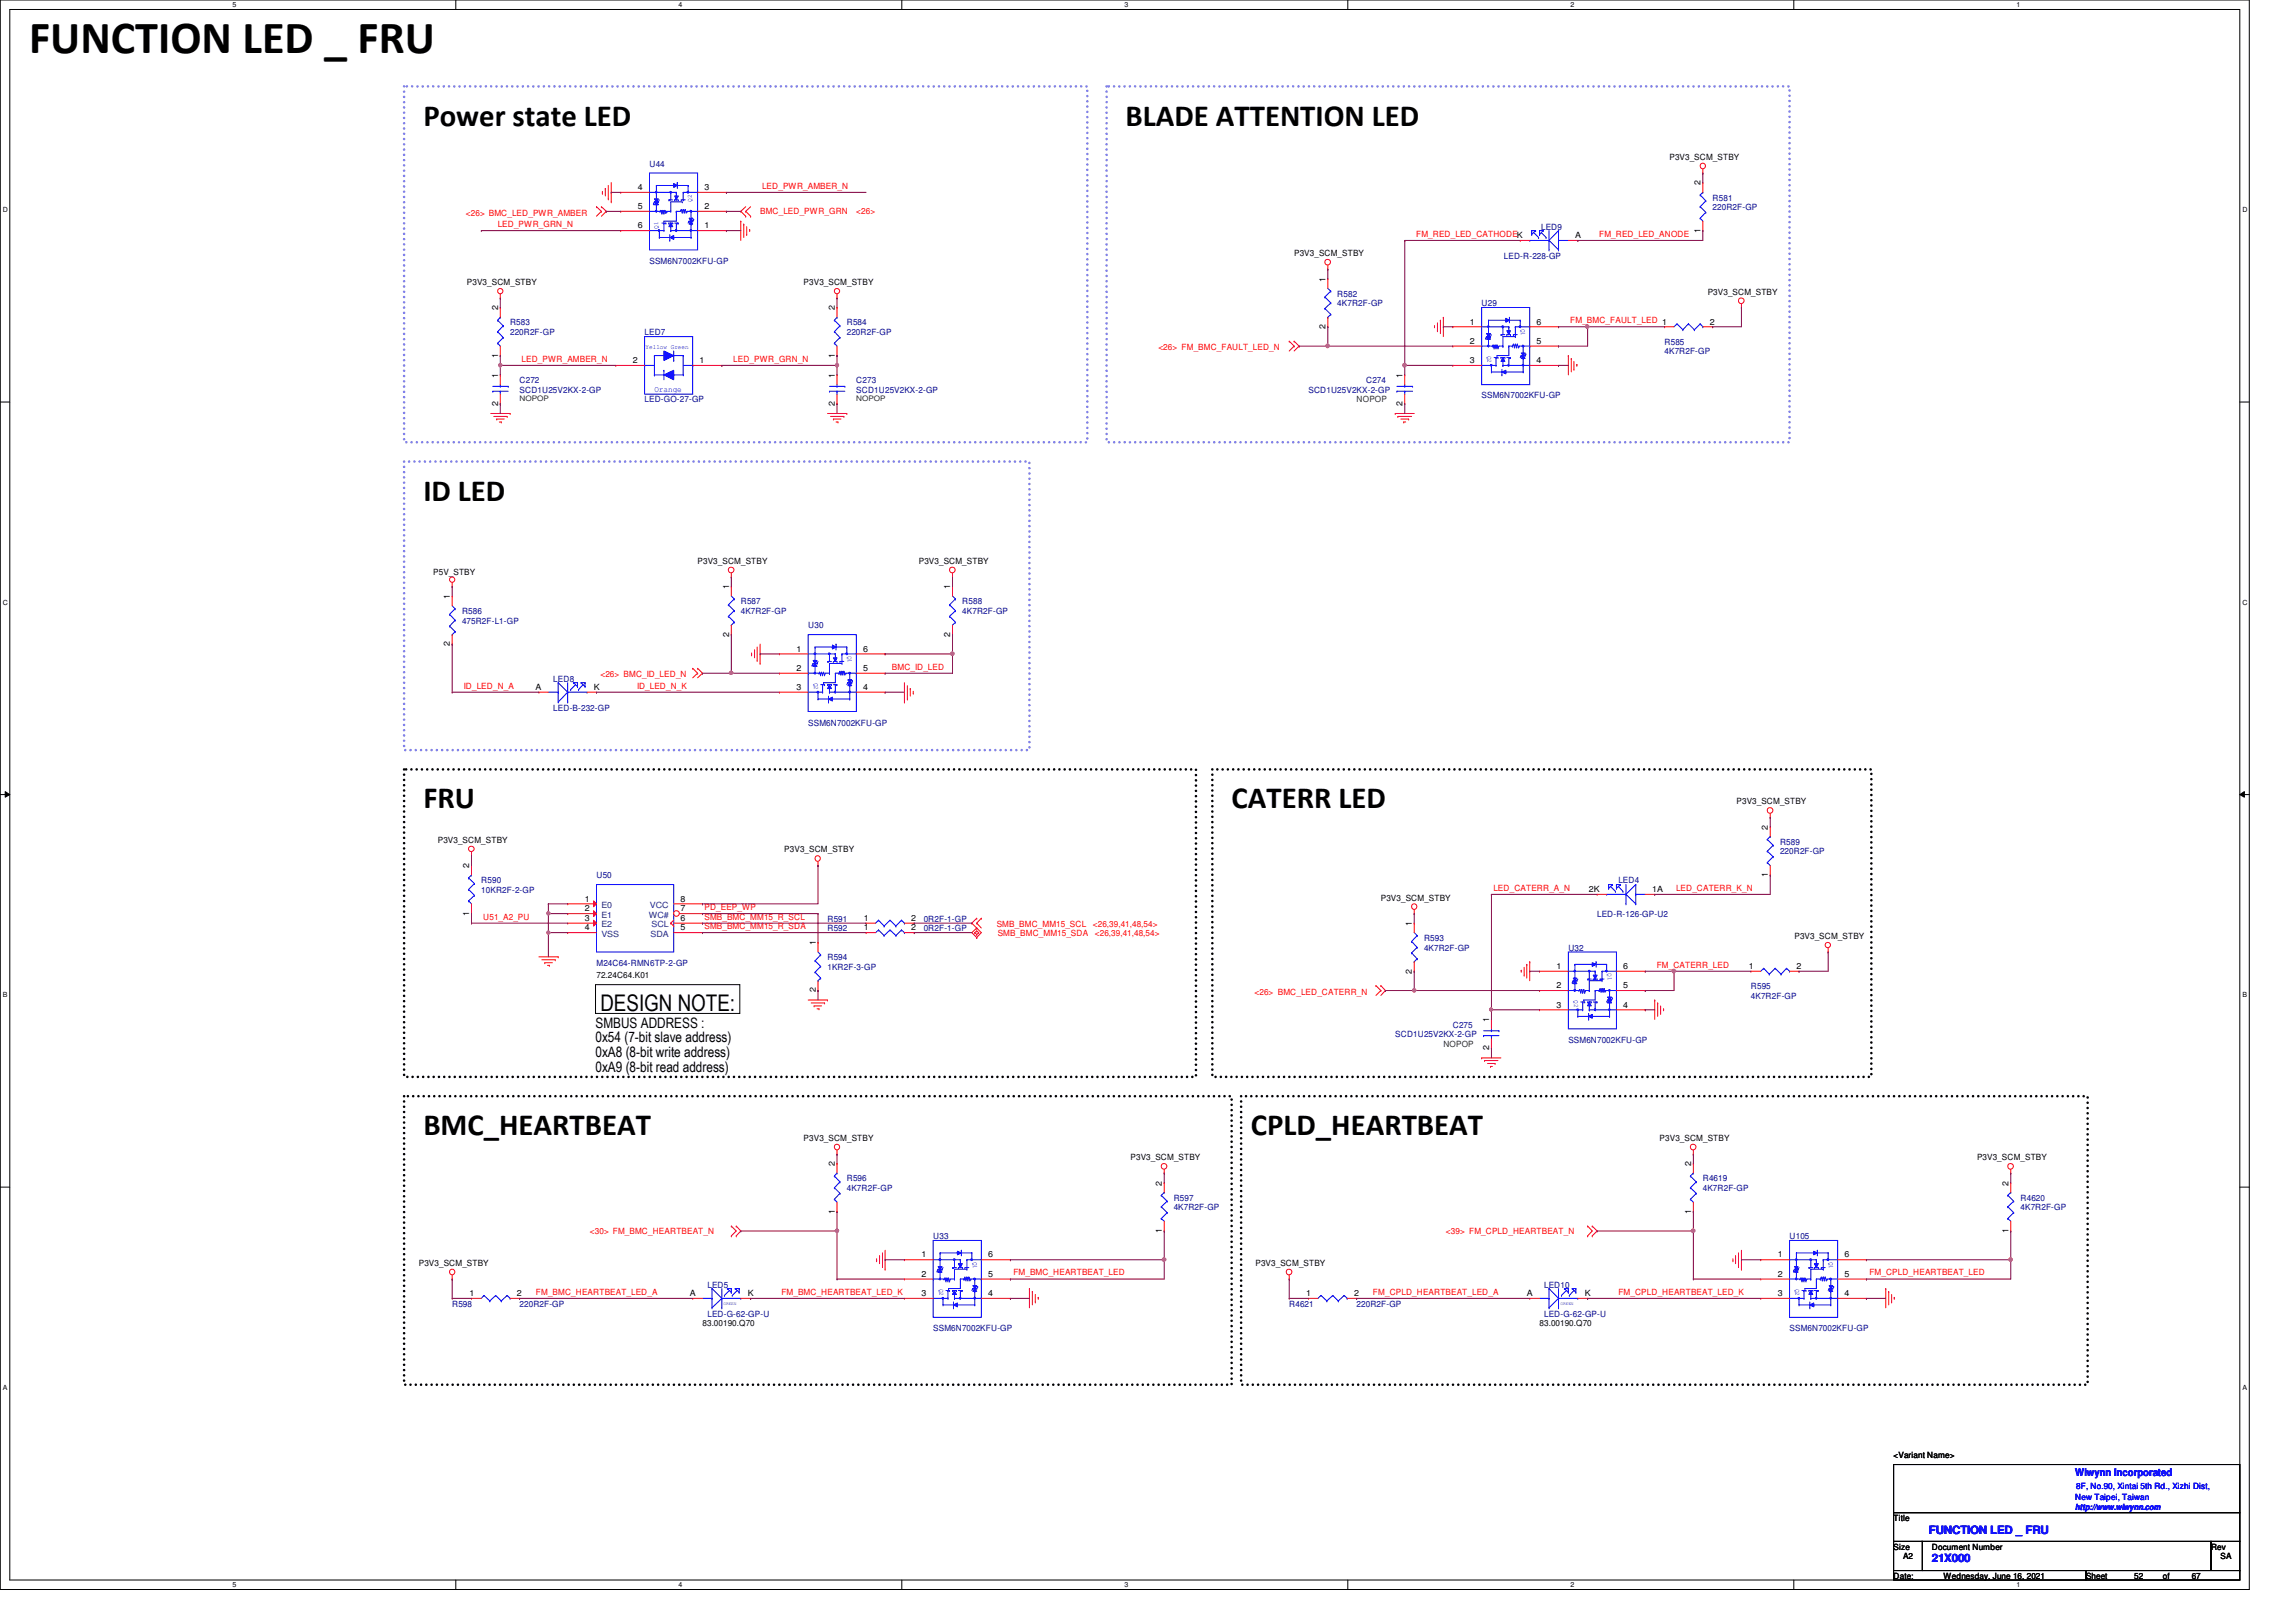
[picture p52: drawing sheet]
<svg xmlns="http://www.w3.org/2000/svg" width="297mm" height="210mm" viewBox="0 0 297 210" stroke-linecap="round" stroke-linejoin="round" font-family="sans-serif">
<defs><g id="words">
<text font-size="6" x="3.8" y="6.9">FUNCTION LED _ FRU</text>
<g font-size="4">
<text x="54.8" y="16.3">Power state LED</text>
<text x="145.6" y="16.3">BLADE ATTENTION LED</text>
<text x="54.8" y="64.8">ID LED</text>
<text x="54.8" y="104.6">FRU</text>
<text x="159.3" y="104.6">CATERR LED</text>
<text x="54.8" y="146.9">BMC_HEARTBEAT</text>
<text x="161.8" y="146.9">CPLD_HEARTBEAT</text>
</g>
<text font-size="3" x="77.7" y="130.9">DESIGN NOTE:</text>
<g font-size="1.9">
<text x="77" y="133">SMBUS ADDRESS :</text>
<text x="77" y="134.9">0x54 (7-bit slave address)</text>
<text x="77" y="136.8">0xA8 (8-bit write address)</text>
<text x="77" y="138.7">0xA9 (8-bit read address)</text>
</g>
<g font-size="1.5" fill="#00f">
<text x="249.6" y="198.5">FUNCTION LED _ FRU</text>
<text x="249.9" y="202.1">21X000</text>
</g>
<text font-size="1.4" fill="#00f" x="268.5" y="191.1">Wiwynn Incorporated</text>
<g font-size="1.1" fill="#000080">
<text x="84" y="21.6">U44</text>
<text x="199.4" y="29.8">LED9</text>
<text x="221.6" y="26">R581</text>
<text x="221.6" y="27.2">220R2F-GP</text>
<text x="84" y="34.2">SSM6N7002KFU-GP</text>
<text x="194.6" y="33.5">LED-R-228-GP</text>
<text x="173" y="38.4">R582</text>
<text x="173" y="39.6">4K7R2F-GP</text>
<text x="191.7" y="39.6">U29</text>
<text x="66" y="42.1">R583</text>
<text x="66" y="43.3">220R2F-GP</text>
<text x="83.4" y="43.3">LED7</text>
<text x="109.6" y="42.1">R584</text>
<text x="109.6" y="43.3">220R2F-GP</text>
<text x="215.3" y="44.6">R585</text>
<text x="215.3" y="45.8">4K7R2F-GP</text>
<text x="67.2" y="49.6">C272</text>
<text x="67.2" y="50.8">SCD1U25V2KX-2-GP</text>
<text x="83.4" y="52.1">LED-GO-27-GP</text>
<text x="110.8" y="49.6">C273</text>
<text x="110.8" y="50.8">SCD1U25V2KX-2-GP</text>
<text x="169.3" y="50.8">SCD1U25V2KX-2-GP</text>
<text x="176.7" y="49.6">C274</text>
<text x="191.7" y="51.6">SSM6N7002KFU-GP</text>
<text x="59.8" y="79.5">R586</text>
<text x="59.8" y="80.7">475R2F-L1-GP</text>
<text x="95.8" y="78.2">R587</text>
<text x="95.8" y="79.5">4K7R2F-GP</text>
<text x="104.6" y="81.3">U30</text>
<text x="124.5" y="78.2">R588</text>
<text x="124.5" y="79.5">4K7R2F-GP</text>
<text x="71.6" y="88.3">LED8</text>
<text x="71.6" y="92">LED-B-232-GP</text>
<text x="104.6" y="93.9">SSM6N7002KFU-GP</text>
<text x="77.2" y="113.7">U50</text>
<text x="230.3" y="109.3">R589</text>
<text x="230.3" y="110.6">220R2F-GP</text>
<text x="62.3" y="114.3">R590</text>
<text x="62.3" y="115.5">10KR2F-2-GP</text>
<text x="107.1" y="119.3">R591</text>
<text x="119.5" y="119.3">0R2F-1-GP</text>
<text x="206.6" y="118.7">LED-R-126-GP-U2</text>
<text x="209.4" y="114.3">LED4</text>
<text x="77.2" y="125">M24C64-RMN6TP-2-GP</text>
<text x="107.1" y="124.2">R594</text>
<text x="107.1" y="125.5">1KR2F-3-GP</text>
<text x="107.1" y="120.5">R592</text>
<text x="119.5" y="120.5">0R2F-1-GP</text>
<text x="184.2" y="121.8">R593</text>
<text x="184.2" y="123">4K7R2F-GP</text>
<text x="202.9" y="123">U32</text>
<text x="226.5" y="128">R595</text>
<text x="226.5" y="129.2">4K7R2F-GP</text>
<text x="180.5" y="134.2">SCD1U25V2KX-2-GP</text>
<text x="188" y="133">C275</text>
<text x="202.9" y="135">SSM6N7002KFU-GP</text>
<text x="109.6" y="152.9">R596</text>
<text x="109.6" y="154.1">4K7R2F-GP</text>
<text x="151.8" y="155.4">R597</text>
<text x="220.3" y="152.9">R4619</text>
<text x="220.3" y="154.1">4K7R2F-GP</text>
<text x="261.4" y="155.4">R4620</text>
<text x="120.7" y="160.4">U33</text>
<text x="151.8" y="156.6">4K7R2F-GP</text>
<text x="231.5" y="160.4">U105</text>
<text x="261.4" y="156.6">4K7R2F-GP</text>
<text x="91.5" y="166.7">LED5</text>
<text x="199.8" y="166.7">LED10</text>
<text x="58.5" y="169.1">R598</text>
<text x="67.2" y="169.1">220R2F-GP</text>
<text x="91.5" y="170.4">LED-G-62-GP-U</text>
<text x="120.7" y="172.3">SSM6N7002KFU-GP</text>
<text x="166.8" y="169.1">R4621</text>
<text x="175.5" y="169.1">220R2F-GP</text>
<text x="199.8" y="170.4">LED-G-62-GP-U</text>
<text x="231.5" y="172.3">SSM6N7002KFU-GP</text>
</g>
<g font-size="1.1">
<text x="216" y="20.7">P3V3_SCM_STBY</text>
<text x="82.5" y="24.6">4</text>
<text x="82.5" y="27.1">5</text>
<text x="82.5" y="29.5">6</text>
<text x="91.1" y="29.5">1</text>
<text x="91.1" y="27.1">2</text>
<text x="91.1" y="24.6">3</text>
<text x="220" y="24" transform="rotate(-90 220 24)">2</text>
<text x="167.4" y="33.1">P3V3_SCM_STBY</text>
<text x="203.8" y="30.8">A</text>
<text x="220" y="30.1" transform="rotate(-90 220 30.1)">1</text>
<text x="60.4" y="36.9">P3V3_SCM_STBY</text>
<text x="64.4" y="40.2" transform="rotate(-90 64.4 40.2)">2</text>
<text x="104" y="36.9">P3V3_SCM_STBY</text>
<text x="108" y="40.2" transform="rotate(-90 108 40.2)">2</text>
<text x="171.5" y="36.4" transform="rotate(-90 171.5 36.4)">1</text>
<text x="190.2" y="42">1</text>
<text x="198.8" y="42">6</text>
<text x="220.9" y="38.1">P3V3_SCM_STBY</text>
<text x="221.2" y="42">2</text>
<text x="64.4" y="46.3" transform="rotate(-90 64.4 46.3)">1</text>
<text x="81.9" y="47">2</text>
<text x="90.5" y="47">1</text>
<text x="108" y="46.3" transform="rotate(-90 108 46.3)">1</text>
<text x="171.5" y="42.6" transform="rotate(-90 171.5 42.6)">2</text>
<text x="190.2" y="44.5">2</text>
<text x="190.2" y="47">3</text>
<text x="198.8" y="47">4</text>
<text x="198.8" y="44.5">5</text>
<text x="64.4" y="52.5" transform="rotate(-90 64.4 52.5)">2</text>
<text x="64.4" y="48.9" transform="rotate(-90 64.4 48.9)">1</text>
<text x="108" y="52.5" transform="rotate(-90 108 52.5)">2</text>
<text x="108" y="48.9" transform="rotate(-90 108 48.9)">1</text>
<text x="181.4" y="52.5" transform="rotate(-90 181.4 52.5)">2</text>
<text x="181.4" y="48.9" transform="rotate(-90 181.4 48.9)">1</text>
<text x="56" y="74.5">P5V_STBY</text>
<text x="58.2" y="77.5" transform="rotate(-90 58.2 77.5)">1</text>
<text x="90.3" y="73">P3V3_SCM_STBY</text>
<text x="94.3" y="76.2" transform="rotate(-90 94.3 76.2)">1</text>
<text x="118.9" y="73">P3V3_SCM_STBY</text>
<text x="122.9" y="76.2" transform="rotate(-90 122.9 76.2)">1</text>
<text x="58.2" y="83.7" transform="rotate(-90 58.2 83.7)">2</text>
<text x="94.3" y="82.4" transform="rotate(-90 94.3 82.4)">2</text>
<text x="122.9" y="82.4" transform="rotate(-90 122.9 82.4)">2</text>
<text x="69.3" y="89.3">A</text>
<text x="76.8" y="89.3">K</text>
<text x="103" y="84.3">1</text>
<text x="103" y="86.8">2</text>
<text x="103" y="89.3">3</text>
<text x="111.7" y="89.3">4</text>
<text x="111.7" y="86.8">5</text>
<text x="111.7" y="84.3">6</text>
<text x="224.7" y="104.1">P3V3_SCM_STBY</text>
<text x="228.7" y="107.4" transform="rotate(-90 228.7 107.4)">2</text>
<text x="56.6" y="109.1">P3V3_SCM_STBY</text>
<text x="60.7" y="112.4" transform="rotate(-90 60.7 112.4)">2</text>
<text x="101.5" y="110.3">P3V3_SCM_STBY</text>
<text x="228.7" y="113.5" transform="rotate(-90 228.7 113.5)">1</text>
<text x="60.7" y="118.5" transform="rotate(-90 60.7 118.5)">1</text>
<text x="75.6" y="116.7">1</text>
<text x="75.6" y="117.9">2</text>
<text x="75.6" y="119.2">3</text>
<text x="88.1" y="119.2">6</text>
<text x="88.1" y="117.9">7</text>
<text x="88.1" y="116.7">8</text>
<text x="111.8" y="119.2">1</text>
<text x="117.9" y="119.2">2</text>
<text x="178.6" y="116.5">P3V3_SCM_STBY</text>
<text x="182.7" y="119.8" transform="rotate(-90 182.7 119.8)">1</text>
<text x="205.6" y="115.4">2K</text>
<text x="213.7" y="115.4">1A</text>
<text x="75.6" y="120.4">4</text>
<text x="88.1" y="120.4">5</text>
<text x="105.5" y="122.3" transform="rotate(-90 105.5 122.3)">1</text>
<text x="111.8" y="120.4">1</text>
<text x="117.9" y="120.4">2</text>
<text x="182.7" y="126" transform="rotate(-90 182.7 126)">2</text>
<text x="201.4" y="125.4">1</text>
<text x="210" y="125.4">6</text>
<text x="226.3" y="125.4">1</text>
<text x="232.2" y="121.5">P3V3_SCM_STBY</text>
<text x="232.4" y="125.4">2</text>
<text x="77.2" y="126.6">72.24C64.K01</text>
<text x="105.5" y="128.4" transform="rotate(-90 105.5 128.4)">2</text>
<text x="201.4" y="127.9">2</text>
<text x="201.4" y="130.4">3</text>
<text x="210" y="130.4">4</text>
<text x="210" y="127.9">5</text>
<text x="192.7" y="135.9" transform="rotate(-90 192.7 135.9)">2</text>
<text x="192.7" y="132.2" transform="rotate(-90 192.7 132.2)">1</text>
<text x="104" y="147.7">P3V3_SCM_STBY</text>
<text x="214.7" y="147.7">P3V3_SCM_STBY</text>
<text x="108" y="150.9" transform="rotate(-90 108 150.9)">2</text>
<text x="146.3" y="150.2">P3V3_SCM_STBY</text>
<text x="150.3" y="153.4" transform="rotate(-90 150.3 153.4)">2</text>
<text x="218.8" y="150.9" transform="rotate(-90 218.8 150.9)">2</text>
<text x="255.8" y="150.2">P3V3_SCM_STBY</text>
<text x="259.8" y="153.4" transform="rotate(-90 259.8 153.4)">2</text>
<text x="108" y="157.1" transform="rotate(-90 108 157.1)">1</text>
<text x="150.3" y="159.6" transform="rotate(-90 150.3 159.6)">1</text>
<text x="218.8" y="157.1" transform="rotate(-90 218.8 157.1)">1</text>
<text x="259.8" y="159.6" transform="rotate(-90 259.8 159.6)">1</text>
<text x="54.2" y="163.8">P3V3_SCM_STBY</text>
<text x="60.7" y="167.7">1</text>
<text x="66.9" y="167.7">2</text>
<text x="89.2" y="167.7">A</text>
<text x="96.7" y="167.7">K</text>
<text x="119.2" y="162.7">1</text>
<text x="119.2" y="165.2">2</text>
<text x="119.2" y="167.7">3</text>
<text x="127.8" y="167.7">4</text>
<text x="127.8" y="165.2">5</text>
<text x="127.8" y="162.7">6</text>
<text x="162.4" y="163.8">P3V3_SCM_STBY</text>
<text x="169" y="167.7">1</text>
<text x="175.2" y="167.7">2</text>
<text x="197.5" y="167.7">A</text>
<text x="205" y="167.7">K</text>
<text x="230" y="162.7">1</text>
<text x="230" y="165.2">2</text>
<text x="230" y="167.7">3</text>
<text x="238.6" y="167.7">4</text>
<text x="238.6" y="165.2">5</text>
<text x="238.6" y="162.7">6</text>
<text x="90.9" y="171.5">83.00190.Q70</text>
<text x="199.2" y="171.5">83.00190.Q70</text>
<text x="245" y="188.7">&lt;Variant Name&gt;</text>
<text x="245" y="196.8">Title</text>
<text x="245" y="200.5">Size</text>
<text x="246.2" y="201.8">A2</text>
<text x="249.9" y="200.5">Document Number</text>
<text x="286" y="200.5">Rev</text>
<text x="287.3" y="201.8">SA</text>
<text x="245" y="204.3">Date:</text>
<text x="251.4" y="204.3">Wednesday, June 16, 2021</text>
<text x="269.9" y="204.3">Sheet</text>
<text x="276.1" y="204.3">52</text>
<text x="279.8" y="204.3">of</text>
<text x="283.5" y="204.3">67</text>
</g>
<g font-size="1.1" fill="#f00">
<text x="60.3" y="27.9">&lt;26&gt; BMC_LED_PWR_AMBER</text>
<text x="64.4" y="29.4">LED_PWR_GRN_N</text>
<text x="98.3" y="27.7">BMC_LED_PWR_GRN</text>
<text x="98.6" y="24.4">LED_PWR_AMBER_N</text>
<text x="110.8" y="27.7">&lt;26&gt;</text>
<text x="183.2" y="30.6">FM_RED_LED_CATHODEK</text>
<text x="206.9" y="30.6">FM_RED_LED_ANODE</text>
<text x="203.2" y="41.8">FM_BMC_FAULT_LED 1</text>
<text x="67.5" y="46.8">LED_PWR_AMBER_N</text>
<text x="94.9" y="46.8">LED_PWR_GRN_N</text>
<text x="149.9" y="45.3">&lt;26&gt; FM_BMC_FAULT_LED_N</text>
<text x="60" y="89.1">ID_LED_N_A</text>
<text x="77.7" y="87.7">&lt;26&gt; BMC_ID_LED_N</text>
<text x="82.4" y="89.1">ID_LED_N_K</text>
<text x="115.4" y="86.7">BMC_ID_LED</text>
<text x="62.5" y="119">U51_A2_PU</text>
<text x="91.1" y="119">SMB_BMC_MM15_R_SCL</text>
<text x="91.1" y="117.8">PD_EEP_WP</text>
<text x="193.2" y="115.3">LED_CATERR_A_N</text>
<text x="216.8" y="115.3">LED_CATERR_K_N</text>
<text x="91.1" y="120.2">SMB_BMC_MM15_R_SDA</text>
<text x="128.9" y="120">SMB_BMC_MM15_SCL</text>
<text x="129.1" y="121.2">SMB_BMC_MM15_SDA</text>
<text x="141.4" y="120">&lt;26,39,41,48,54&gt;</text>
<text x="141.6" y="121.2">&lt;26,39,41,48,54&gt;</text>
<text x="214.3" y="125.2">FM_CATERR_LED</text>
<text x="162.3" y="128.7">&lt;26&gt; BMC_LED_CATERR_N</text>
<text x="76.3" y="159.7">&lt;30&gt; FM_BMC_HEARTBEAT_N</text>
<text x="187.1" y="159.7">&lt;39&gt; FM_CPLD_HEARTBEAT_N</text>
<text x="69.3" y="167.6">FM_BMC_HEARTBEAT_LED_A</text>
<text x="101.1" y="167.6">FM_BMC_HEARTBEAT_LED_K</text>
<text x="131.1" y="165.1">FM_BMC_HEARTBEAT_LED</text>
<text x="177.6" y="167.6">FM_CPLD_HEARTBEAT_LED_A</text>
<text x="209.4" y="167.6">FM_CPLD_HEARTBEAT_LED_K</text>
<text x="241.8" y="165.1">FM_CPLD_HEARTBEAT_LED</text>
</g>
<g font-size="1.1" fill="#00f">
<text x="84.7" y="50.7">Orange</text>
<text x="268.5" y="195.4">http://www.wiwynn.com</text>
<text x="268.5" y="194.1">New Taipei, Taiwan</text>
<text x="268.6" y="192.7">8F, No.90, Xintai 5th Rd., Xizhi Dist,</text>
</g>
<g font-size="1.1" fill="#008000">
<text x="175.5" y="52.1">NOPOP</text>
<text x="186.7" y="135.5">NOPOP</text>
</g>
<g font-size="1.1" fill="#004080">
<text x="77.8" y="117.5">E0</text>
<text x="77.8" y="118.8">E1</text>
<text x="83.9" y="118.8">WC#</text>
<text x="84.1" y="117.5">VCC</text>
<text x="77.8" y="120">E2</text>
<text x="77.8" y="121.2">VSS</text>
<text x="84.2" y="121.2">SDA</text>
<text x="84.3" y="120">SCL</text>
</g>
<g font-size="1" fill="#008000">
<text x="67.2" y="51.9">NOPOP</text>
<text x="110.8" y="51.9">NOPOP</text>
</g>
<g font-size=".9">
<text x="30.1" y=".9">5</text>
<text x="87.8" y=".9">4</text>
<text x="145.5" y=".9">3</text>
<text x="203.2" y=".9">2</text>
<text x="260.9" y=".9">1</text>
<text x=".4" y="27.4">D</text>
<text x="290.1" y="27.4">D</text>
<text x=".4" y="78.2">C</text>
<text x="290.1" y="78.2">C</text>
<text x=".4" y="129">B</text>
<text x="290.1" y="129">B</text>
<text x=".4" y="179.8">A</text>
<text x="290.1" y="179.8">A</text>
<text x="30.1" y="205.4">5</text>
<text x="87.8" y="205.4">4</text>
<text x="145.5" y="205.4">3</text>
<text x="203.2" y="205.4">2</text>
<text x="260.9" y="205.4">1</text>
</g>
<g font-size=".8" fill="#00f">
<text x="85.1" y="29.6" transform="rotate(-90 85.1 29.6)">Q1</text>
<text x="89.5" y="26.1" transform="rotate(-90 89.5 26.1)">Q2</text>
<text x="83.5" y="45.1">Yellow Green</text>
<text x="192.4" y="46" transform="rotate(90 192.4 46)">Q2</text>
<text x="196.8" y="42.5" transform="rotate(90 196.8 42.5)">Q1</text>
<text x="105.3" y="88.3" transform="rotate(90 105.3 88.3)">Q2</text>
<text x="109.7" y="84.9" transform="rotate(90 109.7 84.9)">Q1</text>
<text x="208" y="125.9" transform="rotate(90 208 125.9)">Q1</text>
<text x="203.7" y="129.4" transform="rotate(90 203.7 129.4)">Q2</text>
<text x="121.5" y="166.8" transform="rotate(90 121.5 166.8)">Q2</text>
<text x="125.9" y="163.3" transform="rotate(90 125.9 163.3)">Q1</text>
<text x="232.3" y="166.8" transform="rotate(90 232.3 166.8)">Q2</text>
<text x="236.6" y="163.3" transform="rotate(90 236.6 163.3)">Q1</text>
</g>
<g font-size=".6" fill="#00f">
<text x="93.6" y="168.9">GREEN</text>
<text x="201.9" y="168.9">GREEN</text>
</g>
</g></defs>
<path d="M0 0h291v205.7h-291zM1.3 1.2h288.5v203.3h-288.5z" fill="none" stroke="#000" stroke-width=".13"/>
<g fill="#fff">
<path d="M30.1 .1h.5v1h-.5z"/>
<path d="M30.1 204.6h.5v1h-.5z"/>
</g>
<path d="M59 0v1.2M59 204.5v1.2" fill="none" stroke="#000" stroke-width=".13"/>
<g fill="#fff">
<path d="M87.8 .1h.5v1h-.5z"/>
<path d="M87.8 204.6h.5v1h-.5z"/>
</g>
<path d="M116.7 0v1.2M116.7 204.5v1.2" fill="none" stroke="#000" stroke-width=".13"/>
<g fill="#fff">
<path d="M145.5 .1h.5v1h-.5z"/>
<path d="M145.5 204.6h.5v1h-.5z"/>
</g>
<path d="M174.4 0v1.2M174.4 204.5v1.2" fill="none" stroke="#000" stroke-width=".13"/>
<g fill="#fff">
<path d="M203.2 .1h.5v1h-.5z"/>
<path d="M203.2 204.6h.5v1h-.5z"/>
</g>
<path d="M232.1 0v1.2M232.1 204.5v1.2" fill="none" stroke="#000" stroke-width=".13"/>
<g fill="#fff">
<path d="M260.9 .1h.5v1h-.5z"/>
<path d="M260.9 204.6h.5v1h-.5z"/>
<path d="M.4 26.6h.6v1h-.6z"/>
<path d="M290.1 26.6h.6v1h-.6z"/>
<path d="M.4 77.4h.6v1h-.6z"/>
<path d="M290.1 77.4h.6v1h-.6z"/>
</g>
<path d="M0 52h1.3M289.8 52h1.2" fill="none" stroke="#000" stroke-width=".13"/>
<g fill="#fff">
<path d="M.4 128.2h.6v1h-.6z"/>
<path d="M290.1 128.2h.6v1h-.6z"/>
</g>
<path d="M0 102.8h1.3M.7 102.4l.6 .4-.6 .4zM289.8 102.8l.6-.4v.8zM289.8 102.8h1.2" fill="none" stroke="#000" stroke-width=".13"/>
<path d="M.7 102.4l.6 .4-.6 .4zM289.8 102.8l.6-.4v.8z" fill="#000"/>
<g fill="#fff">
<path d="M.4 179h.5v1h-.5z"/>
<path d="M290.1 179h.6v1h-.6z"/>
</g>
<path d="M77 127.4h18.7v3.7h-18.7zM0 153.6h1.3M289.8 153.6h1.2M245 189.5h44.8v6.2h-44.8zM245 195.7h44.8v3.8h-44.8zM245 199.5h3.7v3.7h-3.7zM248.7 199.5h37.3v3.7h-37.3zM286 199.5h3.8v3.7h-3.8zM245 203.2h24.9v1.3h-24.9zM269.9 203.2h19.9v1.3h-19.9z" fill="none" stroke="#000" stroke-width=".13"/>
<path d="M52.3 11.2h88.4v46h-88.4zM143.2 11.2h88.3v46h-88.3zM52.3 59.7h80.9v37.4h-80.9z" fill="none" stroke="#8080ff" stroke-width=".34" stroke-dasharray="0 .7"/>
<path d="M52.3 99.6h102.4v39.8h-102.4zM156.8 99.6h85.3v39.8h-85.3zM52.3 141.9h107v37.3h-107zM160.6 141.9h109.5v37.3h-109.5z" fill="none" stroke="#000" stroke-width=".34" stroke-dasharray="0 .7"/>
<g fill="none" stroke="#f00" stroke-width=".13">
<path d="M64.7 38.6h.1M64.7 38.1v.5M77.2 26.8h.1M77.2 26.8l.6 .5M77.8 27.3h.1M77.8 26.8h.1M77.8 27.3l-.6 .7M77.8 26.8l.6 .5M77.9 25h.1M77.9 24.8v.2M78.3 24.4h.1M78.3 24.4v1"/>
<path d="M78.4 27.3h.1M78.4 27.3l-.6 .7M78.7 25.7h.1M78.7 24v1.7M79.1 26.1h.1M79.1 23.6v2.5M95.8 28.6h.1M95.8 27.3h.1M95.8 28.6v2.5M95.8 27.3l.7 .7M96.2 29h.1M96.2 29v1.7"/>
<path d="M96.5 27.3h.1M96.5 28h.1M96.5 27.3l.6 .7M96.5 26.8l-.7 .5M96.6 30.4h.1M96.6 29.3v1.1M97 29.7h.1M97 29.7v.3M97.1 28h.1M97.1 26.8l-.6 .5M108.3 38.6h.1M108.3 38.1v.5"/>
<path d="M171.8 34.8h.1M171.8 34.3v.5M220.3 22.4h.1M220.3 21.9v.5M225.3 39.8h.1M225.3 39.3v.5M63.5 53.5h2.5M63.9 53.9h1.7M64.3 54.2h.1M64.3 54.2h.9M64.6 54.6h.3M64.9 54.6h.1"/>
<path d="M65.6 53.9h.1M66 53.5h.1M107.1 53.5h2.5M107.4 53.9h1.8M107.8 54.2h.1M107.8 54.2h1M108.2 54.6h.2M108.4 54.6h.1M109.2 53.9h.1M109.6 53.5h.1M166.8 44.2h.1M166.8 44.2l.6 .6"/>
<path d="M167.4 44.8h.1M167.4 44.2h.1M167.4 44.8l-.6 .6M167.4 44.2l.7 .6M168.1 44.8h.1M168.1 44.8l-.7 .6M180.5 53.5h.1M180.5 53.5h2.5M180.8 53.9h.1M180.8 53.9h1.8M181.2 54.2h1M181.6 54.6h.1"/>
<path d="M181.6 54.6h.3M182.2 54.2h.1M185.6 42.2h.1M185.6 42.2v.2M186 42.8h.1M186 41.8v1M186.3 41.4h.1M186.3 41.4v1.8M186.7 41.1h.1M186.7 41.1v2.5M202.9 46h.1M202.9 46v2.5"/>
<path d="M203.3 46.4h.1M203.3 46.4v1.7M203.6 47.8h.1M203.6 46.8v1M204 47.2h.1M204 47.2v.2M58.5 75.9h.1M58.5 75.4v.5M94.6 74.7h.1M94.6 74.2v.5M123.2 74.7h.1M123.2 74.2v.5"/>
<path d="M89.6 86.5h.1M89.6 86.5l.7 .6M90.3 87.1h.1M90.3 86.5h.1M90.3 87.1l-.7 .6M90.3 86.5l.6 .6M90.9 87.1h.1M90.9 87.1l-.6 .6M97.2 84.8h.1M97.2 84.5v.3M97.6 84.1h.1M97.6 84.1v1"/>
<path d="M98 85.5h.1M98 83.7v1.8M98.3 85.9h.1M98.3 83.4v2.5M117 90.8h.1M117 88.3v2.5M117.4 90.5h.1M117.4 88.7v1.8M117.8 89.1h.1M117.8 89.1v1M118.1 89.7h.1M118.1 89.5v.2"/>
<path d="M61 110.7h.1M61 110.2v.5M105.8 112h.1M105.8 111.5v.5M125.7 119.5h.1M125.7 119.5l1.3 1.2-.6 .6M126.4 119.5h.1M126.4 118.8h.1M126.4 119.5l.6 .6M126.4 118.8l-.7 .7M127 118.8h.1M127 118.8l-.6 .7"/>
<path d="M183 118.2h.1M183 119.5h.1M183 117.7v.5M183 119.5v1.2M229 105.8h.1M229 105.3v.5M69.7 123.8h2.5M70.1 124.2h1.7M70.5 124.6h.1M70.5 124.6h1M70.8 124.9h.3M71.1 124.9h.1"/>
<path d="M71.8 124.2h.1M72.2 123.8h.1M104.6 129.4h2.5M104.9 129.8h1.8M105.3 130.2h.1M105.3 130.2h1M105.7 130.6h.3M105.8 122h.1M105.8 128.2h.1M105.8 122v1.2M105.8 126.9v1.3M106 130.6h.1"/>
<path d="M106.7 129.8h.1M107.1 129.4h.1M126.1 120.7h.1M126.1 120.7l.3 .2M126.4 121.3h.1M126.4 120.1h.1M126.4 120.5h.1M126.4 120.9h.1M126.4 120.1l-.7 .6 .7 .6M126.4 120.5l.2 .2M126.4 120.5l-.3 .2M126.6 120.7h.1"/>
<path d="M126.6 120.7l-.2 .2M178 127.6h.1M178 127.6l.6 .6M178.6 128.2h.1M178.6 127.6h.1M178.6 128.2l-.6 .6M178.6 127.6l.6 .6M179.2 128.2h.1M179.2 128.2l-.6 .6M183 125.7h.1M183 124.5v1.2M191.7 136.9h.1"/>
<path d="M191.7 136.9h2.5M192.1 137.2h.1M192.1 137.2h1.7M192.4 137.6h1M192.8 138h.1M192.8 138h.3M193 131.9h.1M193 135.6h.1M193 131.9v1.2M193 134.4v1.2M193.4 137.6h.1M196.8 125.6h.1"/>
<path d="M196.8 125.6v.2M197.2 126.2h.1M197.2 125.2v1M197.5 124.8h.1M197.5 124.8v1.8M197.9 124.5h.1M197.9 124.5v2.4M214.1 129.4h.1M214.1 129.4v2.5M214.5 129.8h.1M214.5 129.8v1.7M214.8 131.1h.1"/>
<path d="M214.8 130.2v.9M215.2 130.6h.1M215.2 130.6v.2M236.5 123.2h.1M236.5 122.7v.5M94.6 159.9h.1M94.6 158.7h.1M94.6 158.7l.6 .6-.6 .6M95.2 158.7h.1M95.2 159.9h.1M95.2 158.7l.6 .6-.6 .6M108.3 149.4h.1"/>
<path d="M108.3 148.8v.6M150.6 151.8h.1M150.6 151.3v.5M205.4 159.9h.1M205.4 158.7h.1M205.4 158.7l.6 .6-.6 .6M206 158.7h.1M206 159.9h.1M206 158.7l.6 .6-.6 .6M219.1 149.4h.1M219.1 148.8v.6M260.1 151.8h.1"/>
<path d="M260.1 151.3v.5M58.5 165.5h.1M58.5 165v.5M113.4 163.2h.1M113.4 162.9v.3M113.8 162.5h.1M113.8 162.5v1M114.2 163.9h.1M114.2 162.1v1.8M114.5 164.3h.1M114.5 161.8v2.5M133.2 166.8h.1"/>
<path d="M133.2 166.8v2.4M133.6 167.1h.1M133.6 167.1v1.8M133.9 168.5h.1M133.9 167.5v1M134.3 167.9h.1M134.3 167.9v.2M166.8 165.5h.1M166.8 165v.5M224.2 163.2h.1M224.2 162.9v.3M224.5 162.5h.1"/>
<path d="M224.5 162.5v1M224.9 163.9h.1M224.9 162.1v1.8M225.3 164.3h.1M225.3 161.8v2.5M244 166.8h.1M244 166.8v2.4M244.3 167.1h.1M244.3 167.1v1.8M244.7 168.5h.1M244.7 167.5v1M245.1 167.9h.1"/>
<path d="M245.1 167.9v.2"/>
<circle cx="64.7" cy="37.7" r=".34"/>
<circle cx="108.3" cy="37.7" r=".34"/>
<circle cx="171.8" cy="33.9" r=".37"/>
<circle cx="220.3" cy="21.5" r=".35"/>
<circle cx="225.3" cy="38.9" r=".37"/>
<circle cx="58.5" cy="75" r=".34"/>
<circle cx="94.6" cy="73.8" r=".37"/>
<circle cx="123.2" cy="73.8" r=".37"/>
<circle cx="61" cy="109.9" r=".36"/>
<circle cx="105.8" cy="111.1" r=".35"/>
<circle cx="182.9" cy="117.3" r=".35"/>
<circle cx="229" cy="104.9" r=".37"/>
<circle cx="236.5" cy="122.3" r=".34"/>
<circle cx="108.3" cy="148.4" r=".35"/>
<circle cx="150.6" cy="150.9" r=".37"/>
<circle cx="219" cy="148.4" r=".37"/>
<circle cx="260.1" cy="150.9" r=".37"/>
<circle cx="58.5" cy="164.6" r=".35"/>
<circle cx="166.8" cy="164.6" r=".37"/>
</g>
<g fill="none" stroke="#00f" stroke-width=".13">
<path d="M193 48.1h.1M193 48.1h1.3M193.7 46h.1M194.2 46.3h.1M194.2 46.3h.5M194.3 48.5h.1M194.3 47.8v.7M194.4 47.3h.1M194.4 47.3h3.5M194.4 46.3v1M194.7 46.3h.1M194.8 48.1h.1"/>
<path d="M194.8 48.1h2.3M194.9 46.3h.5M195.2 44.8h.1M195.2 47.3h.1M195.2 44.8v1.2h-1.5M195.2 46.3v1M195.3 46.3h.1M195.4 46.3h.1M197.1 48.1h.1M197.1 47.3v.8M105.4 124.3h.1M105.4 125.8h.1"/>
<path d="M105.4 124.3l.8 .8M105.4 125.8l.8 .8M105.8 126.9h.1M105.8 123.2l.4 .4M106.2 123.6h.1M106.2 125.1h.1M106.2 126.6h.1M106.2 123.6l-.8 .7M106.2 125.1l-.8 .7M106.2 126.6l-.4 .3M182.6 121.8h.1M182.6 123.3h.1"/>
<path d="M182.6 121.8l.7 .8M182.6 123.3l.7 .8M183 124.5h.1M183 120.7l.3 .4M183.3 121.1h.1M183.3 122.6h.1M183.3 124.1h.1M183.3 121.1l-.7 .7M183.3 122.6l-.7 .7M183.3 124.1l-.3 .4M191.9 134h.1M191.9 133.4h2"/>
<path d="M191.9 134h2M193 133.4h.1M193 134h.1M193 133.1v.3M193 134v.4M193.9 133.4h.1"/>
</g>
<path d="M195.1 47.2h.1v.2z" fill-rule="evenodd" fill="#00f"/>
<path d="M191.7 47.3h1.8M193 47.3h.1M193 47.3v.8M193.3 46.3h.5M193.5 46.3h.1M193.5 47.3h.1M193.5 46.3v1M193.8 46.3h.1M195.1 47.2h.1v.2z" fill="none" stroke="#00f" stroke-width=".13"/>
<path d="M192.9 47.2h.1v.1h-.1z" fill-rule="evenodd" fill="#00f"/>
<path d="M192.9 47.2h.1v.1h-.1zM196.8 46h.1M196.8 46h.5M196.8 46l-.1 .3M197.1 46.4h.1M197.1 46.4v.9M197.3 46h.1" fill="none" stroke="#00f" stroke-width=".13"/>
<path d="M197.1 46h.1h-.1l.2 .4h-.5z" fill-rule="evenodd" fill="#00f"/>
<path d="M197.1 46h.1h-.1l.2 .4h-.5z" fill="none" stroke="#00f" stroke-width=".13"/>
<path d="M196.8 45.7h.5l-.2 .3h-.2h.2z" fill-rule="evenodd" fill="#00f"/>
<path d="M196.8 45.7h.5l-.2 .3h-.2h.2zM197.1 44.8h.1M197.1 44.8v.9M197.4 45.8h.1M197.4 45.8l-.1 .2" fill="none" stroke="#00f" stroke-width=".13"/>
<path d="M197 47.2h.1v.1h-.1z" fill-rule="evenodd" fill="#00f"/>
<g fill="none" stroke="#00f" stroke-width=".13">
<path d="M195.2 44.8h.5M195.7 44.8h.1M195.8 44.5l.1 .4M195.9 44.9h.1M196 44.5h.1M196 44.5l-.1 .4M196 44.5l.2 .4M196.2 44.9h.1M196.3 44.5h.1M196.3 44.5l-.1 .4M196.3 44.5l.1 .4M196.4 44.9h.1"/>
<path d="M196.6 44.8h.1M196.6 44.8h1.3M196.6 44.8l-.2 .1M197 47.2h.1v.1h-.1zM197.9 44.8h.1"/>
</g>
<path d="M197 44.7h.1v.1h-.1z" fill-rule="evenodd" fill="#00f"/>
<path d="M193.4 44.7h.1M193.4 44.7l.1 .3M194.3 43.3h.1M194.3 43.3h.4M194.4 42.3h.1M194.4 42.3v1M196 43.3h.1M196 42.3v1M197 44.7h.1v.1h-.1z" fill="none" stroke="#00f" stroke-width=".13"/>
<path d="M194.3 42.2h.2v.1h-.2z" fill-rule="evenodd" fill="#00f"/>
<path d="M194.3 42.2h.2v.1h-.2zM196 42.3h.1M196 42.3h1.9" fill="none" stroke="#00f" stroke-width=".13"/>
<path d="M196.6 42.2h.1v.1h-.1z" fill-rule="evenodd" fill="#00f"/>
<g fill="none" stroke="#00f" stroke-width=".13">
<path d="M192.2 43.8h.1M192.3 43.6l-.1 .2M192.6 43.2h.1M192.6 42.3v.9M193.1 44.8h.1M193.2 44.7l-.1 .1M193.3 45h.1M193.4 44.7l-.1 .3M194.2 43.3h.1M194.4 44.8h.1M194.4 43.6v1.2M195.2 42.3h.1"/>
<path d="M195.2 42.3v1M195.3 41.1h.1M195.3 41.1v.7M196.6 42.2h.1v.1h-.1z"/>
</g>
<path d="M192.6 43.6h.1h-.1l.2 .3h-.5z" fill-rule="evenodd" fill="#00f"/>
<g fill="none" stroke="#00f" stroke-width=".13">
<path d="M192.6 43.6h.1h-.1l.2 .3h-.5zM193.5 45h.1M193.7 44.7l-.2 .3M193.8 45h.1M193.9 44.8l-.1 .2M194.4 43.6h1.6M195.1 43.3h.3M195.4 43.3h.1M195.8 43.3h.1M195.8 43.3h.5M196 43.6h.1M196.7 42.3h.1"/>
<path d="M196.7 41.4v.9"/>
</g>
<path d="M192.5 42.2h.1v.1h-.1z" fill-rule="evenodd" fill="#00f"/>
<g fill="none" stroke="#00f" stroke-width=".13">
<path d="M191.7 42.3h3.5M192.5 42.2h.1v.1h-.1zM192.6 41.4h.1M192.6 44.8h.1M192.6 41.4v.9M192.6 43.9v.9M192.6 41.4h2.2M192.8 43.6h.1M193 43.3l-.2 .3M193.2 44.7h.1M193.2 44.7l.1 .3M193.7 44.7h.1"/>
<path d="M193.7 44.7l.1 .3M194.8 41.4h.1M194.9 43.3h.1M194.9 43.3h.2M195.2 42.3h.1"/>
</g>
<path d="M192.5 44.7h.1v.1h-.1z" fill-rule="evenodd" fill="#00f"/>
<path d="M192.5 44.7h.1v.1h-.1z" fill="none" stroke="#00f" stroke-width=".13"/>
<path d="M192.3 43.2h.5l-.2 .4h-.2h.2z" fill-rule="evenodd" fill="#00f"/>
<path d="M191.7 44.8h.1M191.7 44.8h1.4M192.3 43.2h.5l-.2 .4h-.2h.2zM192.3 43.6h.1M192.3 43.6h.5M193.9 44.8h.5M194.4 44.8h.1M195.3 41.4h1.4M195.7 44.8h.1M195.8 44.5l-.1 .3M196.7 41.4h.1" fill="none" stroke="#00f" stroke-width=".13"/>
<path d="M194.3 48.1l.5-.2v.5z" fill-rule="evenodd" fill="#00f"/>
<path d="M194.3 48.1l.5-.2v.5z" fill="none" stroke="#00f" stroke-width=".13"/>
<path d="M194.8 41.2l.5 .2-.5 .3z" fill-rule="evenodd" fill="#00f"/>
<path d="M194.8 41.2l.5 .2-.5 .3z" fill="none" stroke="#00f" stroke-width=".13"/>
<path d="M194.9 42.8h.5l-.2 .5z" fill-rule="evenodd" fill="#00f"/>
<path d="M194.9 42.8h.5l-.2 .5z" fill="none" stroke="#00f" stroke-width=".13"/>
<path d="M194.4 46.3l.3 .5h-.5z" fill-rule="evenodd" fill="#00f"/>
<g fill="none" stroke="#00f" stroke-width=".13">
<path d="M191.7 39.8h6.2v10h-6.2zM194.4 46.3l.3 .5h-.5zM217 41.9h.1M217 41.9l-.4 .4M217 41.9l.7 .8M217.7 42.7h.1M218.4 41.9h.1M218.4 41.9l-.7 .8M218.4 41.9l.8 .8M219.2 42.7h.1M220 41.9h.1M220 41.9l-.8 .8"/>
<path d="M220 41.9l.3 .4M220.3 42.3h.1M204.1 131.5h.1M204.1 131.5h1.4M204.9 129.4h.1M205.4 129.7h.1M205.4 129.7h.5M205.5 131.9h.1M205.5 131.1v.8M205.6 130.7h.1M205.6 130.7h3.5M205.6 129.7v1"/>
<path d="M205.9 129.7h.1M206 131.5h.1M206 131.5h2.2M206.1 129.7h.5M206.4 128.2h.1M206.4 130.7h.1M206.4 128.2v1.2h-1.5M206.4 129.7v1M206.5 129.7h.1M206.6 129.7h.1M208.2 131.5h.1M208.2 130.7v.8"/>
<path d="M218.7 155.2h.1M218.7 153.7h.1M218.7 152.2h.1M218.7 155.2l.4 .4M218.7 153.7l.8 .7M218.7 152.2l.8 .8M219.1 151.8h.1M219.1 151.8l-.4 .4M219.5 154.4h.1M219.5 153h.1M219.5 154.4l-.8 .8M219.5 153l-.8 .7"/>
</g>
<g fill="none" stroke="#f00" stroke-width=".13">
<path d="M188 42.3h.1M188 44.8h.1M188 47.3h.1M188 42.3h3.7M188 44.8h3.7M188 47.3h3.7M197.9 42.3h3.7M197.9 44.8h3.7M197.9 47.3h3.7M201.6 47.3h.1M201.6 44.8h.1M201.6 42.3h.1"/>
<path d="M215.3 42.3h.1M215.3 42.3h1.3M220.3 42.3h1.3M221.6 42.3h.1M219.1 156.8h.1M219.1 150.6h.1M219.1 150.6v1.2M219.1 155.6v1.2"/>
</g>
<path d="M206.3 130.6h.1v.1h-.1z" fill-rule="evenodd" fill="#00f"/>
<path d="M202.9 130.7h1.9M204.1 130.7h.1M204.1 130.7v.8M204.5 129.7h.5M204.8 129.7h.1M204.8 130.7h.1M204.8 129.7v1M205 129.7h.1M206.3 130.6h.1v.1h-.1z" fill="none" stroke="#00f" stroke-width=".13"/>
<path d="M204 130.6h.2v.1h-.2z" fill-rule="evenodd" fill="#00f"/>
<path d="M204 130.6h.2v.1h-.2zM208 129.4h.1M208 129.4h.5M208 129.4l-.1 .3M208.2 129.8h.1M208.2 129.8v.9M208.5 129.4h.1" fill="none" stroke="#00f" stroke-width=".13"/>
<path d="M208.2 129.4h.2h-.2l.3 .4h-.5z" fill-rule="evenodd" fill="#00f"/>
<path d="M208.2 129.4h.2h-.2l.3 .4h-.5z" fill="none" stroke="#00f" stroke-width=".13"/>
<path d="M208 129h.5l-.3 .4h-.1h.1z" fill-rule="evenodd" fill="#00f"/>
<path d="M208 129h.5l-.3 .4h-.1h.1zM208.2 128.2h.1M208.2 128.2v.8M208.6 129.2h.1M208.6 129.2l-.1 .2" fill="none" stroke="#00f" stroke-width=".13"/>
<path d="M208.1 130.6h.2v.1h-.2z" fill-rule="evenodd" fill="#00f"/>
<g fill="none" stroke="#00f" stroke-width=".13">
<path d="M206.4 128.2h.5M206.9 128.2h.1M207 127.9l.1 .4M207.1 128.3h.1M207.3 127.9h.1M207.3 127.9l-.2 .4M207.3 127.9l.1 .4M207.4 128.3h.1M207.5 127.9h.1M207.5 127.9l-.1 .4M207.5 127.9l.1 .4M207.6 128.3h.1"/>
<path d="M207.7 128.2h.1M207.7 128.2h1.4M207.7 128.2l-.1 .1M208.1 130.6h.2v.1h-.2zM209.1 128.2h.1"/>
</g>
<path d="M208.1 128.1h.2v.1h-.2z" fill-rule="evenodd" fill="#00f"/>
<path d="M204.6 128.1h.1M204.6 128.1l.2 .3M205.5 126.7h.1M205.5 126.7h.4M205.6 125.7h.1M205.6 125.7v1M207.3 126.7h.1M207.3 125.7v1M208.1 128.1h.2v.1h-.2z" fill="none" stroke="#00f" stroke-width=".13"/>
<path d="M205.5 125.6h.2l-.1 .2z" fill-rule="evenodd" fill="#00f"/>
<path d="M205.5 125.6h.2l-.1 .2zM207.3 125.7h.1M207.3 125.7h1.8" fill="none" stroke="#00f" stroke-width=".13"/>
<path d="M207.8 125.6h.1v.1h-.1z" fill-rule="evenodd" fill="#00f"/>
<g fill="none" stroke="#00f" stroke-width=".13">
<path d="M203.4 127.2h.1M203.5 126.9l-.1 .3M203.7 126.6h.1M203.7 125.7v.9M204.3 128.2h.1M204.4 128.1l-.1 .1M204.5 128.4h.1M204.6 128.1l-.1 .3M205.4 126.7h.1M205.6 128.2h.1M205.6 126.9v1.3M206.4 125.7h.1"/>
<path d="M206.4 125.7v1M206.5 124.5h.1M206.5 124.5v.7M207.8 125.6h.1v.1h-.1z"/>
</g>
<path d="M203.7 126.9h.2h-.2l.3 .4h-.5z" fill-rule="evenodd" fill="#00f"/>
<g fill="none" stroke="#00f" stroke-width=".13">
<path d="M203.7 126.9h.2h-.2l.3 .4h-.5zM204.8 128.4h.1M204.9 128.1l-.1 .3M205 128.4h.1M205.1 128.2l-.1 .2M205.6 126.9h1.7M206.2 126.7h.4M206.6 126.7h.1M207 126.7h.1M207 126.7h.5M207.3 126.9h.1M207.9 125.7h.1"/>
<path d="M207.9 124.8v.9"/>
</g>
<path d="M203.6 125.6h.2v.1h-.2z" fill-rule="evenodd" fill="#00f"/>
<g fill="none" stroke="#00f" stroke-width=".13">
<path d="M202.9 125.7h3.5M203.6 125.6h.2v.1h-.2zM203.7 124.8h.1M203.7 128.2h.1M203.7 124.8v.9M203.7 127.3v.9M203.7 124.8h2.3M204 126.9h.1M204.1 126.7l-.1 .2M204.4 128.1h.1M204.4 128.1l.1 .3M204.9 128.1h.1"/>
<path d="M204.9 128.1l.1 .3M206 124.8h.1M206.1 126.7h.1M206.4 125.7h.1"/>
</g>
<path d="M203.6 128.1h.2v.1h-.2z" fill-rule="evenodd" fill="#00f"/>
<path d="M203.6 128.1h.2v.1h-.2z" fill="none" stroke="#00f" stroke-width=".13"/>
<path d="M203.5 126.6h.5l-.3 .3h-.1h.1z" fill-rule="evenodd" fill="#00f"/>
<path d="M202.9 128.2h.1M202.9 128.2h1.4M203.5 126.6h.5l-.3 .3h-.1h.1zM203.5 126.9h.1M203.5 126.9h.5M205.1 128.2h.5M205.6 128.2h.1M206.5 124.8h1.4M206.9 128.2h.1M207 127.9l-.1 .3M207.9 124.8h.1" fill="none" stroke="#00f" stroke-width=".13"/>
<path d="M205.5 131.5l.5-.2v.5z" fill-rule="evenodd" fill="#00f"/>
<path d="M205.5 131.5l.5-.2v.5z" fill="none" stroke="#00f" stroke-width=".13"/>
<path d="M206 124.6l.5 .2-.5 .3z" fill-rule="evenodd" fill="#00f"/>
<path d="M206 124.6l.5 .2-.5 .3z" fill="none" stroke="#00f" stroke-width=".13"/>
<path d="M206.1 126.2h.5l-.2 .5z" fill-rule="evenodd" fill="#00f"/>
<path d="M206.1 126.2h.5l-.2 .5z" fill="none" stroke="#00f" stroke-width=".13"/>
<path d="M205.6 129.7l.3 .5h-.5z" fill-rule="evenodd" fill="#00f"/>
<g fill="none" stroke="#00f" stroke-width=".13">
<path d="M64.4 44.4h.1M64.4 42.9h.1M64.4 41.4h.1M64.4 44.4l.3 .4M64.4 42.9l.7 .8M64.4 41.4l.7 .8M64.7 41.1h.1M64.7 41.1l-.3 .3M65.1 43.7h.1M65.1 42.2h.1M65.1 43.7l-.7 .7M65.1 42.2l-.7 .7"/>
<path d="M202.9 123.2h6.2v9.9h-6.2zM205.6 129.7l.3 .5h-.5zM259.8 157.7h.1M259.8 156.2h.1M259.8 154.7h.1M259.8 157.7l.3 .3M259.8 156.2l.7 .7M259.8 154.7l.7 .7M260.1 154.3h.1M260.1 154.3l-.3 .4M260.5 156.9h.1M260.5 155.4h.1"/>
<path d="M260.5 156.9l-.7 .8M260.5 155.4l-.7 .8M122 168.9h.1M122 168.9h1.4M122.7 166.8h.1M123.2 167h.1M123.2 167h.5M123.4 169.2h.1M123.4 168.5v.7M123.5 168h.1M123.5 168h3.5M123.5 167v1"/>
<path d="M123.7 167h.1M123.9 168.9h.1M123.9 168.9h2.2M124 167h.5M124.2 165.5h.1M124.2 168h.1M124.2 165.5v1.3h-1.5M124.2 167v1M124.4 167h.1M124.5 167h.1M126.1 168.9h.1M126.1 168v.9"/>
</g>
<g fill="none" stroke="#f00" stroke-width=".13">
<path d="M64.7 39.8h.1M64.7 39.8v1.3M64.7 46h.1M64.7 44.8v1.2M199.2 125.7h.1M199.2 128.2h.1M199.2 130.7h.1M199.2 125.7h3.7M199.2 128.2h3.7M199.2 130.7h3.7M209.1 125.7h3.7M209.1 128.2h3.7"/>
<path d="M209.1 130.7h3.7M212.8 130.7h.1M212.8 128.2h.1M212.8 125.7h.1M260.1 159.3h.1M260.1 153.1h.1M260.1 153.1v1.2M260.1 158v1.3"/>
</g>
<path d="M124.1 167.9h.2v.2h-.2z" fill-rule="evenodd" fill="#00f"/>
<path d="M120.7 168h1.9M122 168h.1M122 168v.9M122.4 167h.4M122.6 167h.1M122.6 168h.1M122.6 167v1M122.8 167h.1M124.1 167.9h.2v.2h-.2z" fill="none" stroke="#00f" stroke-width=".13"/>
<path d="M121.9 167.9h.1v.2h-.1z" fill-rule="evenodd" fill="#00f"/>
<path d="M121.9 167.9h.1v.2h-.1zM125.9 166.8h.1M125.9 166.8h.5M125.9 166.8l-.2 .2M126.1 167.1h.1M126.1 167.1v.9M126.4 166.8h.1" fill="none" stroke="#00f" stroke-width=".13"/>
<path d="M126.1 166.8h.1h-.1l.3 .3h-.5z" fill-rule="evenodd" fill="#00f"/>
<path d="M126.1 166.8h.1h-.1l.3 .3h-.5z" fill="none" stroke="#00f" stroke-width=".13"/>
<path d="M125.9 166.4h.5l-.3 .4h-.1h.1z" fill-rule="evenodd" fill="#00f"/>
<path d="M125.9 166.4h.5l-.3 .4h-.1h.1zM126.1 165.5h.1M126.1 165.5v.9M126.5 166.5h.1M126.5 166.5l-.1 .3" fill="none" stroke="#00f" stroke-width=".13"/>
<path d="M126 167.9h.1v.2h-.1z" fill-rule="evenodd" fill="#00f"/>
<g fill="none" stroke="#00f" stroke-width=".13">
<path d="M124.2 165.5h.5M124.7 165.5h.1M124.8 165.3l.2 .4M125 165.7h.1M125.1 165.3h.1M125.1 165.3l-.1 .4M125.1 165.3l.1 .4M125.2 165.7h.1M125.3 165.3h.1M125.3 165.3l-.1 .4M125.3 165.3l.2 .4M125.5 165.7h.1"/>
<path d="M125.6 165.5h.1M125.6 165.5h1.4M125.6 165.5l-.1 .2M126 167.9h.1v.2h-.1zM127 165.5h.1"/>
</g>
<path d="M126 165.4h.1v.2h-.1z" fill-rule="evenodd" fill="#00f"/>
<path d="M122.5 165.4h.1M122.5 165.4l.1 .4M123.4 164h.1M123.4 164h.3M123.5 163h.1M123.5 163v1M125.1 164h.1M125.1 163v1M126 165.4h.1v.2h-.1z" fill="none" stroke="#00f" stroke-width=".13"/>
<path d="M123.4 162.9h.1v.2h-.1z" fill-rule="evenodd" fill="#00f"/>
<path d="M123.4 162.9h.1v.2h-.1zM125.1 163h.1M125.1 163h1.9" fill="none" stroke="#00f" stroke-width=".13"/>
<path d="M125.6 162.9h.2v.2h-.2z" fill-rule="evenodd" fill="#00f"/>
<g fill="none" stroke="#00f" stroke-width=".13">
<path d="M121.2 164.5h.1M121.4 164.3l-.2 .2M121.6 163.9h.1M121.6 163v.9M122.1 165.5h.1M122.3 165.4l-.2 .1M122.4 165.8h.1M122.5 165.4l-.1 .4M123.2 164h.1M123.2 164h.2M123.5 165.5h.1M123.5 164.3v1.2"/>
<path d="M124.2 163h.1M124.2 163v1M124.4 161.8h.1M124.4 161.8v.7M125.6 162.9h.2v.2h-.2z"/>
</g>
<path d="M121.6 164.3h.1h-.1l.3 .3h-.5z" fill-rule="evenodd" fill="#00f"/>
<g fill="none" stroke="#00f" stroke-width=".13">
<path d="M121.6 164.3h.1h-.1l.3 .3h-.5zM122.6 165.8h.1M122.7 165.4l-.1 .4M122.8 165.8h.1M123 165.5l-.2 .3M123.5 164.3h1.6M124.1 164h.4M124.5 164h.1M124.8 164h.1M124.8 164h.5M125.1 164.3h.1M125.7 163h.1"/>
<path d="M125.7 162.1v.9"/>
</g>
<path d="M121.5 162.9h.2v.2h-.2z" fill-rule="evenodd" fill="#00f"/>
<g fill="none" stroke="#00f" stroke-width=".13">
<path d="M120.7 163h3.5M121.5 162.9h.2v.2h-.2zM121.6 162.1h.1M121.6 165.5h.1M121.6 162.1v.9M121.6 164.6v.9M121.6 162.1h2.3M121.9 164.3h.1M122 164l-.1 .3M122.3 165.4h.1M122.3 165.4l.1 .4M122.7 165.4h.1"/>
<path d="M122.7 165.4l.1 .4M123.9 162.1h.1M124 164h.1M124.2 163h.1"/>
</g>
<path d="M121.5 165.4h.2v.2h-.2z" fill-rule="evenodd" fill="#00f"/>
<path d="M121.5 165.4h.2v.2h-.2z" fill="none" stroke="#00f" stroke-width=".13"/>
<path d="M121.4 163.9h.5l-.3 .4h-.1h.1z" fill-rule="evenodd" fill="#00f"/>
<path d="M120.7 165.5h.1M120.7 165.5h1.4M121.4 163.9h.5l-.3 .4h-.1h.1zM121.4 164.3h.1M121.4 164.3h.5M123 165.5h.5M123.5 165.5h.1M124.4 162.1h1.3M124.7 165.5h.1M124.8 165.3l-.1 .2M125.7 162.1h.1" fill="none" stroke="#00f" stroke-width=".13"/>
<path d="M123.4 168.9l.5-.3v.5z" fill-rule="evenodd" fill="#00f"/>
<path d="M123.4 168.9l.5-.3v.5z" fill="none" stroke="#00f" stroke-width=".13"/>
<path d="M123.9 161.9l.5 .2-.5 .3z" fill-rule="evenodd" fill="#00f"/>
<path d="M123.9 161.9l.5 .2-.5 .3z" fill="none" stroke="#00f" stroke-width=".13"/>
<path d="M124 163.5h.5l-.3 .5z" fill-rule="evenodd" fill="#00f"/>
<path d="M124 163.5h.5l-.3 .5z" fill="none" stroke="#00f" stroke-width=".13"/>
<path d="M123.5 167l.2 .5h-.5z" fill-rule="evenodd" fill="#00f"/>
<g fill="none" stroke="#00f" stroke-width=".13">
<path d="M84 24.9h3.5M84.9 24h.1M84.9 24v.9M84.9 24h2.3M86.5 25.9h.1M86.5 25.9h.5M86.7 25.9h.1M86.8 27.3h.1M86.8 24.9h.1M86.8 24.9v1M87.2 24h.1M87.3 25.9h.1"/>
<path d="M87.3 25.9h.5M87.5 24.9h.1M87.5 24.9v1M87.6 23.6h.1M87.6 24h1.4M87.6 23.6v.8M87.8 25.9h.1M88.3 26.1h.1M88.3 26.1h-1.5v1.2M89 24h.1M120.7 160.5h6.3v10h-6.3zM123.5 167l.2 .5h-.5z"/>
</g>
<path d="M117 163h.1M117 165.5h.1M117 168h.1M117 163h3.7M117 165.5h3.7M117 168h3.7M127 163h3.7M127 165.5h3.7M127 168h3.7M130.7 168h.1M130.7 165.5h.1M130.7 163h.1" fill="none" stroke="#f00" stroke-width=".13"/>
<path d="M86.7 24.8h.1v.1h-.1z" fill-rule="evenodd" fill="#00f"/>
<path d="M86.7 24.8h.1v.1h-.1zM88.1 25.9h.1M88.1 25.9h.5M88.4 25.9h.1M88.4 24.9h.1M88.4 24.9v1M88.4 24.9h1.9M89 24.9h.1M89 24v.9" fill="none" stroke="#00f" stroke-width=".13"/>
<path d="M88.9 24.8h.2v.1h-.2z" fill-rule="evenodd" fill="#00f"/>
<path d="M84.7 26.1h.1M84.7 26.1h.5M84.9 25.7h.1M84.9 24.9v.8M85.2 26.1h.1M85.3 25.9l-.1 .2M88.9 24.8h.2v.1h-.2z" fill="none" stroke="#00f" stroke-width=".13"/>
<path d="M84.7 25.7h.5l-.3 .4h-.1h.1z" fill-rule="evenodd" fill="#00f"/>
<path d="M84.7 25.7h.5l-.3 .4h-.1h.1z" fill="none" stroke="#00f" stroke-width=".13"/>
<path d="M84.9 26.1h.1h-.1l.3 .4h-.5z" fill-rule="evenodd" fill="#00f"/>
<path d="M84.5 26.4h.1M84.7 26.1l-.2 .3M84.9 26.1h.1h-.1l.3 .4h-.5zM84.9 27.3h.1M84.9 26.5v.8" fill="none" stroke="#00f" stroke-width=".13"/>
<path d="M84.8 24.8h.2v.1h-.2z" fill-rule="evenodd" fill="#00f"/>
<g fill="none" stroke="#00f" stroke-width=".13">
<path d="M84 27.3h.1M84 27.3h1.4M84.8 24.8h.2v.1h-.2zM85.4 27.3h.1M85.5 27.2h.1M85.5 27.2l.1 .4M85.5 27.2l-.1 .1M85.6 27.6h.1M85.8 27.2h.1M85.8 27.2l.1 .4M85.8 27.2l-.2 .4M85.9 27.6h.1"/>
<path d="M86 27.2h.1M86 27.2l.1 .4M86 27.2l-.1 .4M86.3 27.3h.1M86.3 27.3h.5"/>
</g>
<path d="M84.8 27.2h.2v.2h-.2z" fill-rule="evenodd" fill="#00f"/>
<path d="M84.8 27.2h.2v.2h-.2zM85.9 28.9h.1M85.9 28.9v.9M87.3 28.9h.3M87.5 29.8h.1M87.5 28.9v.9M87.6 28.9h.1M88.4 27.1l.1 .4M88.5 27.5h.1" fill="none" stroke="#00f" stroke-width=".13"/>
<path d="M87.4 29.7h.1v.2h-.1z" fill-rule="evenodd" fill="#00f"/>
<path d="M84 29.8h1.9M85.9 29.8h.1M87.4 29.7h.1v.2h-.1z" fill="none" stroke="#00f" stroke-width=".13"/>
<path d="M85.2 29.7l.1 .1v.1z" fill-rule="evenodd" fill="#00f"/>
<g fill="none" stroke="#00f" stroke-width=".13">
<path d="M85.2 29.7l.1 .1v.1zM86.7 31.1h.1M86.7 30.4v.7M86.8 29.8h.1M86.8 28.9v.9M87.5 27.3h.1M87.5 27.3v1.3M87.6 28.9h.2M87.8 28.9h.1M88.6 27.1h.1M88.6 27.1l-.1 .4M88.9 27.3h.1"/>
<path d="M88.9 27.3l-.1 .2M89.4 29h.1M89.4 29v.8M89.7 28.4h.1M89.7 28.4l-.1 .2"/>
</g>
<path d="M89.2 28.2h.4l-.2 .4h-.1h.1z" fill-rule="evenodd" fill="#00f"/>
<g fill="none" stroke="#00f" stroke-width=".13">
<path d="M85.3 29.8h.1M85.3 29.8v.9M85.6 28.9h.5M85.9 28.6h.1M85.9 28.6h1.6M86.1 28.9h.1M86.5 28.9h.1M86.5 28.9h.4M88.1 27.1h.1M88.1 27.1l-.1 .2M88.4 27.1h.1M88.4 27.1l-.1 .4"/>
<path d="M89.2 28.2h.4l-.2 .4h-.1h.1z"/>
</g>
<path d="M89.3 29.7l.1 .1v.1z" fill-rule="evenodd" fill="#00f"/>
<g fill="none" stroke="#00f" stroke-width=".13">
<path d="M86.8 29.8h.1M86.8 29.8h3.5M86.9 28.9h.1M87 28.9h.1M87.2 30.7h.1M87.2 30.7h2.2M88.1 27.1l.2 .4M88.3 27.5h.1M88.6 27.1l.2 .4M88.8 27.5h.1M89.2 28.6h.1M89.2 28.6l-.2 .3"/>
<path d="M89.3 29.7l.1 .1v.1zM89.4 30.7h.1M89.4 27.3h.1M89.4 27.3v.9M89.4 29.8v.9"/>
</g>
<path d="M89.3 27.2l.1 .1v.1z" fill-rule="evenodd" fill="#00f"/>
<path d="M89.3 27.2l.1 .1v.1z" fill="none" stroke="#00f" stroke-width=".13"/>
<path d="M89.4 28.6h.1h-.1l.2 .4h-.4z" fill-rule="evenodd" fill="#00f"/>
<path d="M85.3 30.7h.1M85.3 30.7h1.4M86.3 27.3h.1M86.3 27.3l-.2 .3M87.5 27.3h.1M87.5 27.3h.5M88.9 27.3h1.4M89.2 28.6h.4M89.4 28.6h.1h-.1l.2 .4h-.4zM89.6 28.6h.1M90.3 27.3h.1" fill="none" stroke="#00f" stroke-width=".13"/>
<path d="M87.2 23.7l.4 .3-.4 .3z" fill-rule="evenodd" fill="#00f"/>
<path d="M87.2 23.7l.4 .3-.4 .3z" fill="none" stroke="#00f" stroke-width=".13"/>
<path d="M86.7 30.7l.5-.2v.5z" fill-rule="evenodd" fill="#00f"/>
<path d="M86.7 30.7l.5-.2v.5z" fill="none" stroke="#00f" stroke-width=".13"/>
<path d="M86.8 28.9l.2 .4h-.5z" fill-rule="evenodd" fill="#00f"/>
<path d="M86.8 28.9l.2 .4h-.5z" fill="none" stroke="#00f" stroke-width=".13"/>
<path d="M87.3 25.4h.5l-.3 .5z" fill-rule="evenodd" fill="#00f"/>
<g fill="none" stroke="#00f" stroke-width=".13">
<path d="M84 22.4h6.3v9.9h-6.3zM87.3 25.4h.5l-.3 .5zM77.2 114.5h10v8.7h-10zM228.2 125.3h.1M228.2 125.3l-.4 .4M228.2 125.3l.7 .8M228.9 126.1h.1M229.7 125.3h.1M229.7 125.3l-.8 .8M229.7 125.3l.7 .8M230.4 126.1h.1M231.1 125.3h.1"/>
<path d="M231.1 125.3l-.7 .8M231.1 125.3l.4 .4M231.5 125.7h.1"/>
</g>
<g fill="none" stroke="#f00" stroke-width=".13">
<path d="M80.3 24.9h.1M80.3 27.3h.1M80.3 29.8h.1M80.3 29.8h3.7M80.3 27.3h3.7M80.3 24.9h3.7M90.3 29.8h3.7M90.3 27.3h3.7M90.3 24.9h3.7M94 29.8h.1M94 27.3h.1M94 24.9h.1"/>
<path d="M226.5 125.7h.1M226.5 125.7h1.3M231.5 125.7h1.2M232.7 125.7h.1"/>
</g>
<path d="M76.8 116.6l.4 .4-.4 .3z" fill="#f00"/>
<path d="M73.4 117h.1M73.4 117h3.8M76.8 116.6l.4 .4-.4 .3z" fill="none" stroke="#f00" stroke-width=".13"/>
<path d="M76.8 117.9l.4 .3-.4 .4z" fill="#f00"/>
<path d="M73.4 118.2h.1M73.4 118.2h3.8M76.8 117.9l.4 .3-.4 .4z" fill="none" stroke="#f00" stroke-width=".13"/>
<path d="M76.8 119.1l.4 .4-.4 .3z" fill="#f00"/>
<g fill="none" stroke="#f00" stroke-width=".13">
<path d="M73.4 119.5h.1M73.4 119.5h3.8M76.8 119.1l.4 .4-.4 .3zM86.8 119.5h.1M86.8 119.5l.4 .3M87.2 119.8h.1M87.2 119.5h3.7M87.2 119.1l-.4 .4M90.9 119.5h.1M73.4 120.7h.1M73.4 120.7h3.8M87.2 120.7h3.7"/>
<path d="M90.9 120.7h.1"/>
</g>
<circle cx="87.5" cy="118.2" r=".37" fill="#fff"/>
<g fill="none" stroke="#f00" stroke-width=".13">
<path d="M220.3 29.8h.1M220.3 23.6h.1M220.3 23.6v1.3M220.3 28.6v1.2M64.7 48.5h.1M64.7 52.2h.1M64.7 48.5v1.3M64.7 51v1.2M58.5 77.1h.1M58.5 77.1v1.3M58.5 83.4h.1M58.5 82.1v1.3"/>
<path d="M69.7 89.6h.1M69.7 89.6h1.2M75.9 89.6h1.3M77.2 89.6h.1M87.2 117h3.7M87.9 118.2h3M90.9 118.2h.1M90.9 117h.1"/>
<circle cx="87.5" cy="118.2" r=".37"/>
</g>
<g fill="none" stroke="#00f" stroke-width=".13">
<path d="M220 28.2h.1M220 26.8h.1M220 25.2h.1M220 28.2l.3 .4M220 26.8l.7 .7M220 25.2l.7 .8M220.3 24.9h.1M220.3 24.9l-.3 .3M220.7 27.5h.1M220.7 26h.1M220.7 27.5l-.7 .7M220.7 26l-.7 .8"/>
<path d="M63.8 50.6h.1M63.8 50h1.9M63.8 50.6h1.9M64.7 50h.1M64.7 50.6h.1M64.7 49.8v.2M64.7 50.6v.4M65.7 50h.1M58.2 79.5h.1M58.2 79.5l.7 .8M58.5 78.4l.4 .4M58.9 78.8h.1"/>
<path d="M58.9 78.8l-.7 .7M58.2 81h.1M58.2 81l.7 .7M58.5 82.1h.1M58.9 80.3h.1M58.9 81.7h.1M58.9 80.3l-.7 .7M58.9 81.7l-.4 .4M70.9 89.6h1.3M72.2 90.8h.1M72.2 88.3h.1M72.2 89.6h.1"/>
<path d="M72.2 88.3v2.5M72.2 88.3l1.2 1.3M73.4 89.6h.1M73.4 90.8h.1M73.4 89.6l-1.2 1.2M73.4 88.3v2.5M73.4 89.6h2.5M73.8 89.2h.1M74.2 88.3h.1M74.2 88.3h.5M74.2 88.3l.5 .6M74.5 88.6l-.7 .6"/>
<path d="M74.7 88.3h.1M74.7 88.9h.1M74.7 88.3v.6M74.8 89.2h.1M75.2 88.3h.1M75.2 88.3h.5M75.2 88.3l.5 .6M75.4 88.6l-.6 .6M75.7 88.9h.1M75.7 88.3h.1M75.7 88.3v.6M75.9 89.6h.1"/>
<path d="M105.8 90.5h.1M105.8 90.5h1.4M106.5 88.3h.1M107.1 88.6h.1M107.1 88.6h.5M107.2 90.8h.1M107.2 90.1v.7M107.3 89.6h.1M107.3 89.6h3.5M107.3 88.6v1M107.6 88.6h.1M107.7 90.5h.1"/>
<path d="M107.7 90.5h2.2M107.8 88.6h.5M108.1 87.1h.1M108.1 89.6h.1M108.1 87.1v1.2h-1.6M108.1 88.6v1M108.2 88.6h.1M108.3 88.6h.1M109.9 90.5h.1M109.9 89.6v.9"/>
</g>
<path d="M108 89.5h.1l-.1 .2z" fill-rule="evenodd" fill="#00f"/>
<path d="M104.6 89.6h1.8M105.8 89.6h.1M105.8 89.6v.9M106.2 88.6h.5M106.4 88.6h.1M106.4 89.6h.1M106.4 88.6v1M106.7 88.6h.1M108 89.5h.1l-.1 .2z" fill="none" stroke="#00f" stroke-width=".13"/>
<path d="M105.7 89.5h.2v.1h-.2z" fill-rule="evenodd" fill="#00f"/>
<path d="M105.7 89.5h.2v.1h-.2zM109.7 88.3h.1M109.7 88.3h.5M109.7 88.3l-.1 .3M109.9 88.7h.1M109.9 88.7v.9M110.2 88.3h.1" fill="none" stroke="#00f" stroke-width=".13"/>
<path d="M109.9 88.3h.2h-.2l.3 .4h-.5z" fill-rule="evenodd" fill="#00f"/>
<path d="M109.9 88.3h.2h-.2l.3 .4h-.5z" fill="none" stroke="#00f" stroke-width=".13"/>
<path d="M109.7 88h.5l-.3 .3h-.1h.1z" fill-rule="evenodd" fill="#00f"/>
<path d="M109.7 88h.5l-.3 .3h-.1h.1zM109.9 87.1h.1M109.9 87.1v.9M110.3 88.1h.1M110.3 88.1l-.1 .2" fill="none" stroke="#00f" stroke-width=".13"/>
<path d="M109.8 89.5h.2v.1h-.2z" fill-rule="evenodd" fill="#00f"/>
<g fill="none" stroke="#00f" stroke-width=".13">
<path d="M108.1 87.1h.4M108.5 87.1h.1M108.7 86.9l.1 .3M108.8 87.2h.1M108.9 86.9h.1M108.9 86.9l-.1 .3M108.9 86.9l.1 .3M109 87.2h.1M109.2 86.9h.1M109.2 86.9l-.2 .3M109.2 86.9l.1 .3M109.3 87.2h.1"/>
<path d="M109.4 87.1h.1M109.4 87.1h1.4M109.4 87.1l-.1 .1M109.8 89.5h.2v.1h-.2zM110.8 87.1h.1"/>
</g>
<path d="M109.8 87h.2v.2h-.2z" fill-rule="evenodd" fill="#00f"/>
<path d="M106.3 87h.1M106.3 87l.1 .3M107.2 85.6h.1M107.2 85.6h.4M107.3 84.6h.1M107.3 84.6v1M108.9 85.6h.1M108.9 84.6v1M109.8 87h.2v.2h-.2z" fill="none" stroke="#00f" stroke-width=".13"/>
<path d="M107.2 84.5h.1v.2h-.1z" fill-rule="evenodd" fill="#00f"/>
<path d="M107.2 84.5h.1v.2h-.1zM108.9 84.6h.1M108.9 84.6h1.9" fill="none" stroke="#00f" stroke-width=".13"/>
<path d="M109.5 84.5h.1v.2h-.1z" fill-rule="evenodd" fill="#00f"/>
<g fill="none" stroke="#00f" stroke-width=".13">
<path d="M105.1 86.1h.1M105.2 85.9l-.1 .2M105.4 85.5h.1M105.4 84.6v.9M106 87.1h.1M106 87v.1M106.2 87.3h.1M106.3 87l-.1 .3M107.1 85.6h.1M107.3 87.1h.1M107.3 85.9v1.2M108.1 84.6h.1"/>
<path d="M108.1 84.6v1M108.2 83.4h.1M108.2 83.4v.7M109.5 84.5h.1v.2h-.1z"/>
</g>
<path d="M105.4 85.9h.2h-.2l.3 .3h-.5z" fill-rule="evenodd" fill="#00f"/>
<g fill="none" stroke="#00f" stroke-width=".13">
<path d="M105.4 85.9h.2h-.2l.3 .3h-.5zM106.4 87.3h.1M106.5 87l-.1 .3M106.7 87.3h.1M106.8 87.1l-.1 .2M107.3 85.9h1.6M107.9 85.6h.4M108.3 85.6h.1M108.7 85.6h.1M108.7 85.6h.5M108.9 85.9h.1M109.6 84.6h.1"/>
<path d="M109.6 83.7v.9"/>
</g>
<path d="M105.3 84.5h.2v.2h-.2z" fill-rule="evenodd" fill="#00f"/>
<g fill="none" stroke="#00f" stroke-width=".13">
<path d="M104.6 84.6h3.5M105.3 84.5h.2v.2h-.2zM105.4 83.7h.1M105.4 87.1h.1M105.4 83.7v.9M105.4 86.2v.9M105.4 83.7h2.3M105.7 85.9h.1M105.8 85.6l-.1 .3M106 87h.1M106 87l.2 .3M106.5 87h.1"/>
<path d="M106.5 87l.2 .3M107.7 83.7h.1M107.8 85.6h.1M108.1 84.6h.1"/>
</g>
<path d="M105.3 87h.2v.2h-.2z" fill-rule="evenodd" fill="#00f"/>
<path d="M105.3 87h.2v.2h-.2z" fill="none" stroke="#00f" stroke-width=".13"/>
<path d="M105.2 85.5h.5l-.3 .4h-.1h.1z" fill-rule="evenodd" fill="#00f"/>
<path d="M104.6 87.1h.1M104.6 87.1h1.4M105.2 85.5h.5l-.3 .4h-.1h.1zM105.2 85.9h.1M105.2 85.9h.5M106.8 87.1h.5M107.3 87.1h.1M108.2 83.7h1.4M108.5 87.1h.1M108.7 86.9l-.2 .2M109.6 83.7h.1" fill="none" stroke="#00f" stroke-width=".13"/>
<path d="M107.2 90.5l.5-.3v.5z" fill-rule="evenodd" fill="#00f"/>
<path d="M107.2 90.5l.5-.3v.5z" fill="none" stroke="#00f" stroke-width=".13"/>
<path d="M107.7 83.5l.5 .2-.5 .3z" fill-rule="evenodd" fill="#00f"/>
<path d="M107.7 83.5l.5 .2-.5 .3z" fill="none" stroke="#00f" stroke-width=".13"/>
<path d="M107.8 85.1h.5l-.2 .5z" fill-rule="evenodd" fill="#00f"/>
<path d="M107.8 85.1h.5l-.2 .5z" fill="none" stroke="#00f" stroke-width=".13"/>
<path d="M107.3 88.6l.3 .5h-.5z" fill-rule="evenodd" fill="#00f"/>
<g fill="none" stroke="#00f" stroke-width=".13">
<path d="M104.6 82.1h6.2v10h-6.2zM107.3 88.6l.3 .5h-.5zM232.7 168.9h.1M232.7 168.9h1.4M233.5 166.8h.1M234 167h.1M234 167h.5M234.1 169.2h.1M234.1 168.5v.7M234.3 168h.1M234.3 168h3.4M234.3 167v1"/>
<path d="M234.5 167h.1M234.7 168.9h.1M234.7 168.9h2.2M234.7 167h.5M235 165.5h.1M235 168h.1M235 165.5v1.3h-1.5M235 167v1M235.1 167h.1M235.2 167h.1M236.9 168.9h.1M236.9 168v.9"/>
</g>
<path d="M100.8 84.6h.1M100.8 87.1h.1M100.8 89.6h.1M100.8 84.6h3.8M100.8 87.1h3.8M100.8 89.6h3.8M110.8 84.6h3.7M110.8 87.1h3.7M110.8 89.6h3.7M114.5 89.6h.1M114.5 87.1h.1M114.5 84.6h.1" fill="none" stroke="#f00" stroke-width=".13"/>
<path d="M234.9 167.9h.1v.2h-.1z" fill-rule="evenodd" fill="#00f"/>
<path d="M231.5 168h1.9M232.7 168h.1M232.7 168v.9M233.1 167h.5M233.4 167h.1M233.4 168h.1M233.4 167v1M233.6 167h.1M234.9 167.9h.1v.2h-.1z" fill="none" stroke="#00f" stroke-width=".13"/>
<path d="M232.6 167.9h.2v.2h-.2z" fill-rule="evenodd" fill="#00f"/>
<path d="M232.6 167.9h.2v.2h-.2zM236.6 166.8h.1M236.6 166.8h.5M236.6 166.8l-.1 .2M236.9 167.1h.1M236.9 167.1v.9M237.1 166.8h.1" fill="none" stroke="#00f" stroke-width=".13"/>
<path d="M236.9 166.8h.1h-.1l.2 .3h-.5z" fill-rule="evenodd" fill="#00f"/>
<path d="M236.9 166.8h.1h-.1l.2 .3h-.5z" fill="none" stroke="#00f" stroke-width=".13"/>
<path d="M236.6 166.4h.5l-.2 .4h-.2h.2z" fill-rule="evenodd" fill="#00f"/>
<path d="M236.6 166.4h.5l-.2 .4h-.2h.2zM236.9 165.5h.1M236.9 165.5v.9M237.2 166.5h.1M237.2 166.5l-.1 .3" fill="none" stroke="#00f" stroke-width=".13"/>
<path d="M236.8 167.9h.1v.2h-.1z" fill-rule="evenodd" fill="#00f"/>
<g fill="none" stroke="#00f" stroke-width=".13">
<path d="M235 165.5h.5M235.5 165.5h.1M235.6 165.3l.2 .4M235.8 165.7h.1M235.9 165.3h.1M235.9 165.3l-.1 .4M235.9 165.3l.1 .4M236 165.7h.1M236.1 165.3h.1M236.1 165.3l-.1 .4M236.1 165.3l.2 .4M236.3 165.7h.1"/>
<path d="M236.4 165.5h.1M236.4 165.5h1.3M236.4 165.5l-.1 .2M236.8 167.9h.1v.2h-.1zM237.7 165.5h.1"/>
</g>
<path d="M236.8 165.4h.1v.2h-.1z" fill-rule="evenodd" fill="#00f"/>
<path d="M233.3 165.4h.1M233.3 165.4l.1 .4M234.1 164h.1M234.1 164h.4M234.3 163h.1M234.3 163v1M235.9 164h.1M235.9 163v1M236.8 165.4h.1v.2h-.1z" fill="none" stroke="#00f" stroke-width=".13"/>
<path d="M234.2 162.9h.1v.2h-.1z" fill-rule="evenodd" fill="#00f"/>
<path d="M234.2 162.9h.1v.2h-.1zM235.9 163h.1M235.9 163h1.8" fill="none" stroke="#00f" stroke-width=".13"/>
<path d="M236.4 162.9h.1v.2h-.1z" fill-rule="evenodd" fill="#00f"/>
<g fill="none" stroke="#00f" stroke-width=".13">
<path d="M232 164.5h.1M232.2 164.3l-.2 .2M232.4 163.9h.1M232.4 163v.9M232.9 165.5h.1M233 165.4l-.1 .1M233.1 165.8h.1M233.3 165.4l-.2 .4M234 164h.1M234.3 165.5h.1M234.3 164.3v1.2M235 163h.1"/>
<path d="M235 163v1M235.1 161.8h.1M235.1 161.8v.7M236.4 162.9h.1v.2h-.1z"/>
</g>
<path d="M232.4 164.3h.1h-.1l.2 .3h-.4z" fill-rule="evenodd" fill="#00f"/>
<g fill="none" stroke="#00f" stroke-width=".13">
<path d="M232.4 164.3h.1h-.1l.2 .3h-.4zM233.4 165.8h.1M233.5 165.4l-.1 .4M233.6 165.8h.1M233.8 165.5l-.2 .3M234.3 164.3h1.6M234.9 164h.3M235.2 164h.1M235.6 164h.1M235.6 164h.5M235.9 164.3h.1M236.5 163h.1"/>
<path d="M236.5 162.1v.9"/>
</g>
<path d="M232.3 162.9h.1v.2h-.1z" fill-rule="evenodd" fill="#00f"/>
<g fill="none" stroke="#00f" stroke-width=".13">
<path d="M231.5 163h3.5M232.3 162.9h.1v.2h-.1zM232.4 162.1h.1M232.4 165.5h.1M232.4 162.1v.9M232.4 164.6v.9M232.4 162.1h2.3M232.6 164.3h.1M232.7 164l-.1 .3M233 165.4h.1M233 165.4l.1 .4M233.5 165.4h.1"/>
<path d="M233.5 165.4l.1 .4M234.7 162.1h.1M234.7 164h.1M234.7 164h.2M235 163h.1"/>
</g>
<path d="M232.3 165.4h.1v.2h-.1z" fill-rule="evenodd" fill="#00f"/>
<path d="M232.3 165.4h.1v.2h-.1z" fill="none" stroke="#00f" stroke-width=".13"/>
<path d="M232.2 163.9h.4l-.2 .4h-.1h.1z" fill-rule="evenodd" fill="#00f"/>
<path d="M231.5 165.5h.1M231.5 165.5h1.4M232.2 163.9h.4l-.2 .4h-.1h.1zM232.2 164.3h.1M232.2 164.3h.4M233.8 165.5h.5M234.3 165.5h.1M235.1 162.1h1.4M235.5 165.5h.1M235.6 165.3l-.1 .2M236.5 162.1h.1" fill="none" stroke="#00f" stroke-width=".13"/>
<path d="M234.1 168.9l.6-.3v.5z" fill-rule="evenodd" fill="#00f"/>
<path d="M234.1 168.9l.6-.3v.5z" fill="none" stroke="#00f" stroke-width=".13"/>
<path d="M234.7 161.9l.4 .2-.4 .3z" fill-rule="evenodd" fill="#00f"/>
<path d="M234.7 161.9l.4 .2-.4 .3z" fill="none" stroke="#00f" stroke-width=".13"/>
<path d="M234.7 163.5h.5l-.2 .5z" fill-rule="evenodd" fill="#00f"/>
<path d="M234.7 163.5h.5l-.2 .5z" fill="none" stroke="#00f" stroke-width=".13"/>
<path d="M234.3 167l.2 .5h-.5z" fill-rule="evenodd" fill="#00f"/>
<g fill="none" stroke="#00f" stroke-width=".13">
<path d="M171.4 38.4h.1M171.4 39.9h.1M171.4 38.4l.8 .8M171.4 39.9l.8 .8M171.8 37.3l.4 .4M172.2 37.7h.1M172.2 39.2h.1M172.2 37.7l-.8 .7M172.2 39.2l-.8 .7M197.9 31.1h.1M197.9 31.1h2.5M198.2 30.4h.1"/>
<path d="M198.2 29.8h.1M198.2 29.8h.5M198.2 29.8v.6M198.4 30.1l.6 .6M198.7 29.8h.1M198.7 29.8l-.5 .6M199 30.7h.1M199.2 29.8h.1M199.2 30.4h.1M199.2 29.8h.4M199.2 29.8v.6M199.4 30.1l.6 .6"/>
<path d="M199.6 29.8h.1M199.6 29.8l-.4 .6M200 30.7h.1M200.4 31.1h.1M200.4 32.3h.1M200.4 31.1l1.2 1.2M200.4 29.8v2.5M201.6 32.3h.1M201.6 29.8h.1M201.6 31.1h.1M201.6 29.8v2.5M201.6 29.8l-1.2 1.3"/>
<path d="M201.6 31.1h1.3M107.3 50.6h.1M107.3 50h2M107.3 50.6h2M107.9 44.4h.1M107.9 42.9h.1M107.9 41.4h.1M107.9 44.4l.4 .4M107.9 42.9l.8 .8M107.9 41.4l.8 .8M108.3 41.1h.1M108.3 50h.1"/>
<path d="M108.3 50.6h.1M108.3 41.1l-.4 .3M108.3 49.8v.2M108.3 50.6v.4M108.7 43.7h.1M108.7 42.2h.1M108.7 43.7l-.8 .7M108.7 42.2l-.8 .7M109.3 50h.1M171.8 41.1h.1M172.2 40.7h.1M172.2 40.7l-.4 .4"/>
<path d="M180.7 50.6h.1M180.7 50h2M180.7 50.6h2M181.7 50h.1M181.7 50.6h.1M181.7 49.8v.2M181.7 50.6v.4M182.7 50h.1M94.2 78.3h.1M94.2 79.8h.1M94.2 78.3l.8 .7M94.2 79.8l.8 .7"/>
<path d="M94.6 77.1l.4 .4M95 77.5h.1M95 79h.1M95 77.5l-.8 .8M95 79l-.8 .8M122.8 78.3h.1M122.8 79.8h.1M122.8 78.3l.8 .7M122.8 79.8l.8 .7M123.2 77.1l.4 .4M123.6 77.5h.1M123.6 79h.1"/>
<path d="M123.6 77.5l-.8 .8M123.6 79l-.8 .8M94.6 80.9h.1M95 80.5h.1M95 80.5l-.4 .4M123.2 80.9h.1M123.6 80.5h.1M123.6 80.5l-.4 .4M60.6 116.6h.1M60.6 115.1h.1M60.6 113.6h.1M60.6 116.6l.4 .4"/>
<path d="M60.6 115.1l.8 .8M60.6 113.6l.8 .7M61 113.2h.1M61 113.2l-.4 .4M61.4 115.9h.1M61.4 114.3h.1M61.4 115.9l-.8 .7M61.4 114.3l-.8 .8M113.7 119.1h.1M113.7 119.1l-.4 .4M113.7 119.1l.7 .7M114.4 119.8h.1"/>
<path d="M115.1 119.1h.1M115.1 119.1l-.7 .7M115.1 119.1l.8 .7M115.9 119.8h.1M116.6 119.1h.1M116.6 119.1l-.7 .7M116.6 119.1l.4 .4M117 119.5h.1M207.9 115.7h.1M207.9 115.7h2.5M208.1 115h.1M208.1 114.5h.1"/>
<path d="M208.1 114.5h.5M208.1 114.5v.5M208.4 114.7l.6 .7M208.6 114.5h.1M208.6 114.5l-.5 .5M209 115.4h.1M209.1 114.5h.1M209.1 115h.1M209.1 114.5h.5M209.1 114.5v.5M209.4 114.7l.6 .7M209.6 114.5h.1"/>
<path d="M209.6 114.5l-.5 .5M210 115.4h.1M210.4 115.7h.1M210.4 117h.1M210.4 115.7l1.2 1.3M210.4 114.5v2.5M211.6 117h.1M211.6 114.5h.1M211.6 115.7h.1M211.6 114.5v2.5M211.6 114.5l-1.2 1.2M211.6 115.7h1.2"/>
<path d="M228.6 111.6h.1M228.6 110.2h.1M228.6 108.6h.1M228.6 111.6l.4 .4M228.6 110.2l.8 .7M228.6 108.6l.8 .8M229 108.2h.1M229 108.2l-.4 .4M229.4 110.9h.1M229.4 109.4h.1M229.4 110.9l-.8 .7M229.4 109.4l-.8 .8"/>
<path d="M113.7 120.4h.1M113.7 120.4l-.4 .3M113.7 120.4l.7 .7M114.4 121.1h.1M115.1 120.4h.1M115.1 120.4l-.7 .7M115.1 120.4l.8 .7M115.9 121.1h.1M116.6 120.4h.1M116.6 120.4l-.7 .7M116.6 120.4l.4 .3M117 120.7h.1"/>
<path d="M107.9 155.2h.1M107.9 153.7h.1M107.9 152.2h.1M107.9 155.2l.4 .4M107.9 153.7l.8 .7M107.9 152.2l.8 .8M108.3 151.8h.1M108.3 151.8l-.4 .4M108.7 154.4h.1M108.7 153h.1M108.7 154.4l-.8 .8M108.7 153l-.8 .7"/>
<path d="M150.2 157.7h.1M150.2 156.2h.1M150.2 154.7h.1M150.2 157.7l.4 .3M150.2 156.2l.8 .7M150.2 154.7l.8 .7M150.6 154.3h.1M150.6 154.3l-.4 .4M151 156.9h.1M151 155.4h.1M151 156.9l-.8 .8M151 155.4l-.8 .8"/>
<path d="M62.6 167.6h.1M62.6 167.6l-.3 .4M62.6 167.6l.8 .8M63.4 168.4h.1M64.1 167.6h.1M64.1 167.6l-.7 .8M64.1 167.6l.8 .8M64.9 168.4h.1M65.6 167.6h.1M65.6 167.6l-.7 .8M65.6 167.6l.4 .4M66 168h.1"/>
<path d="M90.9 168h1.2M92.1 169.2h.1M92.1 166.8h.1M92.1 168h.1M92.1 166.8v2.4M92.1 166.8l1.3 1.2M93.4 168h.1M93.4 169.2h.1M93.4 168l-1.3 1.2M93.4 166.8v2.4M93.4 168h2.4M93.7 167.6h.1"/>
<path d="M94.1 166.8h.1M94.1 166.8h.5M94.1 166.8l.5 .5M94.4 167l-.7 .6M94.6 166.8h.1M94.6 167.3h.1M94.6 166.8v.5M94.7 167.6h.1M95.1 166.8h.1M95.1 166.8h.5M95.1 166.8l.5 .5M95.4 167l-.7 .6"/>
<path d="M95.6 167.3h.1M95.6 166.8h.1M95.6 166.8v.5M95.8 168h.1M170.9 167.6h.1M170.9 167.6l-.4 .4M170.9 167.6l.8 .8M171.7 168.4h.1M172.4 167.6h.1M172.4 167.6l-.7 .8M172.4 167.6l.7 .8M173.1 168.4h.1"/>
<path d="M173.9 167.6h.1M173.9 167.6l-.8 .8M173.9 167.6l.4 .4M174.3 168h.1M199.2 168h1.2M200.4 169.2h.1M200.4 166.8h.1M200.4 168h.1M200.4 166.8v2.4M200.4 166.8l1.2 1.2M201.6 168h.1M201.6 169.2h.1"/>
<path d="M201.6 166.8v2.4M201.6 168h2.5M201.6 168l-1.2 1.2M202 167.6h.1M202.4 166.8h.1M202.4 166.8h.5M202.4 166.8l.5 .5M202.6 167l-.6 .6M202.9 166.8h.1M202.9 167.3h.1M202.9 166.8v.5M203 167.6h.1"/>
<path d="M203.4 166.8h.1M203.4 166.8h.5M203.4 166.8l.5 .5M203.6 167l-.6 .6M203.9 167.3h.1M203.9 166.8h.1M203.9 166.8v.5M204.1 168h.1M231.5 160.5h6.2v10h-6.2zM234.3 167l.2 .5h-.5z"/>
</g>
<g fill="none" stroke="#f00" stroke-width=".13">
<path d="M108.3 39.8h.1M108.3 39.8v1.3M171.8 36.1h.1M171.8 36.1v1.2M196.7 31.1h.1M196.7 31.1h1.2M202.9 31.1h1.2M204.1 31.1h.1M108.3 46h.1M108.3 48.5h.1M108.3 52.2h.1M108.3 44.8v1.2"/>
<path d="M108.3 48.5v1.3M108.3 51v1.2M171.8 42.3h.1M171.8 41.1v1.2M181.7 48.5h.1M181.7 52.2h.1M181.7 48.5v1.3M181.7 51v1.2M94.6 75.9h.1M94.6 75.9v1.2M123.2 75.9h.1M123.2 75.9v1.2"/>
<path d="M94.6 82.1h.1M94.6 80.9v1.2M123.2 82.1h.1M123.2 80.9v1.2M61 118.2h.1M61 112h.1M61 112v1.2M61 117v1.2M112.1 119.5h.1M112.1 119.5h1.2M117 119.5h1.3M118.3 119.5h.1"/>
<path d="M206.6 115.7h.1M206.6 115.7h1.3M212.8 115.7h1.3M214.1 115.7h.1M229 113.2h.1M229 107h.1M229 107v1.2M229 112v1.2M112.1 120.7h.1M112.1 120.7h1.2M117 120.7h1.3M118.3 120.7h.1"/>
<path d="M108.3 156.8h.1M108.3 150.6h.1M108.3 150.6v1.2M108.3 155.6v1.2M150.6 159.3h.1M150.6 153.1h.1M150.6 153.1v1.2M150.6 158v1.3M61 168h.1M61 168h1.3M66 168h1.2M67.2 168h.1"/>
<path d="M89.6 168h.1M89.6 168h1.3M95.8 168h1.3M97.1 168h.1M169.3 168h.1M169.3 168h1.2M174.3 168h1.2M175.5 168h.1M197.9 168h.1M197.9 168h1.3M204.1 168h1.3M205.4 168h.1"/>
<path d="M227.8 163h.1M227.8 165.5h.1M227.8 168h.1M227.8 163h3.7M227.8 165.5h3.7M227.8 168h3.7M237.7 163h3.8M237.7 165.5h3.8M237.7 168h3.8M241.5 168h.1M241.5 165.5h.1M241.5 163h.1"/>
</g>
<path d="M85.9 45.4l1.3 .6-1.3 .7z" fill-rule="evenodd" fill="#00f"/>
<g fill="none" stroke="#00f" stroke-width=".13">
<path d="M84.7 48.5h.1M84.7 46h.1M84.7 46h1.2M84.7 48.5h1.2M84.7 46v2.5M85.9 45.4l1.3 .6-1.3 .7zM87.2 46.7h.1M87.2 48.5h.1M87.2 45.4v1.3M87.2 46h1.2M87.2 48.5h1.2M88.4 46h.1"/>
<path d="M88.4 48.5h.1M88.4 46v2.5"/>
</g>
<path d="M85.9 48.5l1.3-.6v1.2z" fill-rule="evenodd" fill="#00f"/>
<path d="M83.4 43.6h6.2v7.4h-6.2zM83.4 47.3h.1M83.4 47.3h1.3M85.9 48.5l1.3-.6v1.2zM85.9 47.9h.1M85.9 47.9v1.2M88.4 47.3h1.2M89.6 47.3h.1" fill="none" stroke="#00f" stroke-width=".13"/>
<path d="M79.7 47.3h.1M79.7 47.3h3.7M89.6 47.3h3.8M93.4 47.3h.1" fill="none" stroke="#f00" stroke-width=".13"/>
<path d="M168.1 44.8h.1M168.1 44.8h3.7M61 119.5h.1M61 118.2h.1M61 119.5h12.4M61 118.2v1.3M70.9 120.7h.1M70.9 120.7h2.5" fill="none" stroke="#800040" stroke-width=".13"/>
<path d="M70.8 120.5h.3l.1 .2-.1 .1-.2 .1-.1-.1z" fill-rule="evenodd" fill="#f0f"/>
<path d="M70.8 120.5h.3l.1 .2-.1 .1-.2 .1-.1-.1z" fill="none" stroke="#f0f" stroke-width=".13"/>
<path d="M70.9 118.2h.1M70.9 117h.1M70.9 118.2v5.6M70.9 117h2.5M70.9 118.2h2.5M70.9 120.7h.1" fill="none" stroke="#800040" stroke-width=".13"/>
<path d="M70.8 118h.3l.1 .2-.1 .1-.2 .1-.1-.1z" fill-rule="evenodd" fill="#f0f"/>
<path d="M70.8 118h.3l.1 .2-.1 .1-.2 .1-.1-.1z" fill="none" stroke="#f0f" stroke-width=".13"/>
<g fill="none" stroke="#800040" stroke-width=".13">
<path d="M225.3 39.8h.1M225.3 39.8v2.5h-3.7M181.7 52.2h.1M181.7 52.2v1.3M186.7 42.3h.1M186.7 42.3h1.3M201.6 44.8h.1M201.6 47.3h.1M201.6 42.3h.1M201.6 42.3h13.7M201.6 47.3h1.3M205.4 42.3h.1"/>
<path d="M205.4 42.3v2.5h-3.8M221.6 42.3h.1M61 110.7h.1M61 110.7v1.3M70.9 117h.1M70.9 117v1.2M90.9 119.5h.1M90.9 118.2h.1M90.9 117h.1M90.9 119.5h21.2M90.9 118.2h14.9M105.8 112h.1"/>
<path d="M105.8 118.2h.1M105.8 112v5h-14.9M105.8 118.2v3.8M90.9 120.7h.1M90.9 120.7h21.2M105.8 128.2h.1M105.8 128.2v1.2"/>
</g>
<path d="M205.2 42.1h.3l.1 .1-.1 .2-.1 .1-.2-.1z" fill-rule="evenodd" fill="#f0f"/>
<path d="M205.2 42.1h.3l.1 .1-.1 .2-.1 .1-.2-.1z" fill="none" stroke="#f0f" stroke-width=".13"/>
<path d="M181.7 31.1h.1M181.7 31.1v16.2M220.3 22.4h.1M220.3 22.4v1.2M181.7 47.3h.1M181.7 47.3h6.3" fill="none" stroke="#800040" stroke-width=".13"/>
<path d="M181.5 47.1h.4v.1v.2l-.2 .1-.2-.1z" fill-rule="evenodd" fill="#f0f"/>
<path d="M181.5 47.1h.4v.1v.2l-.2 .1-.2-.1z" fill="none" stroke="#f0f" stroke-width=".13"/>
<g fill="none" stroke="#800040" stroke-width=".13">
<path d="M181.7 31.1h.1M181.7 31.1h15M204.1 31.1h.1M220.3 29.8h.1M220.3 29.8v1.3h-16.2M181.7 47.3h.1M181.7 47.3v1.2M123.2 74.7h.1M123.2 74.7v1.2M114.5 87.1h.1M114.5 84.6h.1M114.5 84.6h8.7"/>
<path d="M123.2 84.6h.1M123.2 82.1h.1M123.2 82.1v5h-8.7"/>
</g>
<path d="M123 84.4h.4v.2v.2h-.2h-.2z" fill-rule="evenodd" fill="#f0f"/>
<path d="M123 84.4h.4v.2v.2h-.2h-.2z" fill="none" stroke="#f0f" stroke-width=".13"/>
<path d="M90.9 87.1h.1M90.9 87.1h9.9M94.6 87.1h.1M94.6 82.1h.1M94.6 82.1v5M98.3 84.6h.1M98.3 84.6h2.5M114.5 89.6h.1M114.5 89.6h2.5" fill="none" stroke="#800040" stroke-width=".13"/>
<path d="M94.4 86.9h.3l.1 .2-.1 .1-.1 .1-.2-.1z" fill-rule="evenodd" fill="#f0f"/>
<path d="M94.4 86.9h.3l.1 .2-.1 .1-.1 .1-.2-.1z" fill="none" stroke="#f0f" stroke-width=".13"/>
<g fill="none" stroke="#800040" stroke-width=".13">
<path d="M64.7 38.6h.1M64.7 38.6v1.2M108.3 38.6h.1M108.3 38.6v1.2M64.7 46h.1M64.7 52.2h.1M64.7 46v1.3M64.7 52.2v1.3M108.3 46h.1M108.3 46v1.3M58.5 75.9h.1M58.5 75.9v1.2"/>
<path d="M94.6 74.7h.1M94.6 74.7v1.2M58.5 89.6h.1M58.5 83.4h.1M58.5 89.6h11.2M58.5 83.4v6.2M77.2 89.6h.1M77.2 89.6h23.6"/>
</g>
<path d="M108.1 47.1h.3l.1 .1-.1 .2-.1 .1-.2-.1z" fill-rule="evenodd" fill="#f0f"/>
<path d="M108.1 47.1h.3l.1 .1-.1 .2-.1 .1-.2-.1z" fill="none" stroke="#f0f" stroke-width=".13"/>
<path d="M64.7 47.3h.1M64.7 47.3v1.2M64.7 47.3h15M93.4 47.3h.1M93.4 47.3h14.9M108.3 52.2h.1M108.3 47.3h.1M108.3 47.3v1.2M108.3 52.2v1.3" fill="none" stroke="#800040" stroke-width=".13"/>
<path d="M64.6 47.1h.3v.1v.2l-.2 .1-.1-.1z" fill-rule="evenodd" fill="#f0f"/>
<path d="M64.6 47.1h.3v.1v.2l-.2 .1-.1-.1z" fill="none" stroke="#f0f" stroke-width=".13"/>
<g fill="none" stroke="#800040" stroke-width=".13">
<path d="M62.3 29.8h.1M62.3 29.8h18M78.4 27.3h.1M78.4 27.3h1.9M79.1 24.9h.1M79.1 24.9h1.2M94 29.8h.1M94 24.9h.1M94 27.3h.1M94 29.8h1.8M94 24.9h18.1M94 27.3h1.8"/>
<path d="M118.3 119.5h.1M118.3 119.5h7.4M118.3 120.7h.1M118.3 120.7h7.4M95.8 159.3h.1M108.3 149.4h.1M108.3 156.8h.1M108.3 149.4v1.2M108.3 156.8v2.5h-12.5M150.6 151.8h.1M150.6 151.8v1.3"/>
</g>
<path d="M108.1 159.1h.3l.1 .2-.1 .1-.1 .1-.2-.1z" fill-rule="evenodd" fill="#f0f"/>
<path d="M108.1 159.1h.3l.1 .2-.1 .1-.1 .1-.2-.1z" fill="none" stroke="#f0f" stroke-width=".13"/>
<path d="M108.3 159.3h.1M108.3 159.3v6.2M150.6 159.3h.1M150.6 159.3v3.7h-19.9M114.5 163h.1M114.5 163h2.5M130.7 163h.1" fill="none" stroke="#800040" stroke-width=".13"/>
<path d="M150.4 162.8h.4v.2v.2h-.2h-.2z" fill-rule="evenodd" fill="#f0f"/>
<path d="M150.4 162.8h.4v.2v.2h-.2h-.2z" fill="none" stroke="#f0f" stroke-width=".13"/>
<g fill="none" stroke="#800040" stroke-width=".13">
<path d="M171.8 42.3h.1M171.8 44.8h.1M171.8 42.3v2.5M171.8 44.8h16.2M58.5 165.5h.1M58.5 168h.1M58.5 165.5v2.5M58.5 168h2.5M67.2 168h.1M67.2 168h22.4M97.1 168h.1M97.1 168h19.9"/>
<path d="M108.3 165.5h.1M108.3 165.5h8.7M130.7 165.5h.1M130.7 168h.1M130.7 168h2.5M150.6 163h.1M150.6 163v2.5h-19.9"/>
</g>
<path d="M171.6 44.6h.3l.1 .1-.1 .2-.2 .1-.1-.1z" fill-rule="evenodd" fill="#f0f"/>
<path d="M171.6 44.6h.3l.1 .1-.1 .2-.2 .1-.1-.1z" fill="none" stroke="#f0f" stroke-width=".13"/>
<path d="M171.8 34.8h.1M171.8 34.8v1.3M193 115.7h.1M193 115.7h13.6M193 115.7v15M229 105.8h.1M229 113.2h.1M229 105.8v1.2M229 113.2v2.5" fill="none" stroke="#800040" stroke-width=".13"/>
<path d="M192.8 130.5h.2l.1 .1-.1 .2-.1 .1-.1-.1z" fill-rule="evenodd" fill="#f0f"/>
<path d="M192.8 130.5h.2l.1 .1-.1 .2-.1 .1-.1-.1z" fill="none" stroke="#f0f" stroke-width=".13"/>
<g fill="none" stroke="#800040" stroke-width=".13">
<path d="M183 118.2h.1M183 118.2v1.3M214.1 115.7h.1M214.1 115.7h14.9M183 125.7h.1M183 125.7v2.5M197.9 125.7h.1M197.9 125.7h1.3M212.8 125.7h.1M212.8 125.7h13.7M216.6 125.7h.1M216.6 125.7v2.5"/>
<path d="M236.5 123.2h.1M236.5 123.2v2.5"/>
</g>
<path d="M216.4 125.5h.3l.1 .1-.1 .2-.2 .1-.1-.1z" fill-rule="evenodd" fill="#f0f"/>
<path d="M216.4 125.5h.3l.1 .1-.1 .2-.2 .1-.1-.1z" fill="none" stroke="#f0f" stroke-width=".13"/>
<path d="M179.2 128.2h.1M179.2 128.2h20M183 128.2h.1M232.7 125.7h.1M232.7 125.7h3.8" fill="none" stroke="#800040" stroke-width=".13"/>
<path d="M182.8 128h.3l.1 .1-.1 .2-.1 .1-.2-.1z" fill-rule="evenodd" fill="#f0f"/>
<path d="M182.8 128h.3l.1 .1-.1 .2-.1 .1-.2-.1z" fill="none" stroke="#f0f" stroke-width=".13"/>
<g fill="none" stroke="#800040" stroke-width=".13">
<path d="M193 130.7h.1M193 135.6h.1M193 130.7v1.2M193 135.6v1.3M193 130.7h6.2M212.8 128.2h.1M212.8 130.7h.1M212.8 128.2h3.8M212.8 130.7h1.3M206.6 159.3h.1M219.1 149.4h.1M219.1 156.8h.1"/>
<path d="M219.1 149.4v1.2M219.1 156.8v2.5h-12.5M260.1 151.8h.1M260.1 151.8v1.3"/>
</g>
<path d="M218.9 159.1h.3l.1 .2-.1 .1-.2 .1-.1-.1z" fill-rule="evenodd" fill="#f0f"/>
<path d="M218.9 159.1h.3l.1 .2-.1 .1-.2 .1-.1-.1z" fill="none" stroke="#f0f" stroke-width=".13"/>
<path d="M219.1 159.3h.1M219.1 159.3v6.2M260.1 159.3h.1M260.1 159.3v3.7h-18.6M225.3 163h.1M225.3 163h2.5M241.5 163h.1" fill="none" stroke="#800040" stroke-width=".13"/>
<path d="M259.9 162.8h.4v.2v.2h-.2h-.2z" fill-rule="evenodd" fill="#f0f"/>
<path d="M259.9 162.8h.4v.2v.2h-.2h-.2z" fill="none" stroke="#f0f" stroke-width=".13"/>
<g fill="none" stroke="#800040" stroke-width=".13">
<path d="M166.8 165.5h.1M166.8 168h.1M166.8 165.5v2.5M166.8 168h2.5M175.5 168h.1M175.5 168h22.4M205.4 168h.1M205.4 168h22.4M219.1 165.5h.1M219.1 165.5h8.7M241.5 165.5h.1M241.5 168h.1"/>
<path d="M241.5 168h2.5M260.1 163h.1M260.1 163v2.5h-18.6"/>
</g>
<path d="M70.8 120.5h.3l.1 .2-.1 .1-.2 .1-.1-.1z" fill-rule="evenodd" fill="#f0f"/>
<path d="M70.8 120.5h.3l.1 .2-.1 .1-.2 .1-.1-.1z" fill="none" stroke="#f0f" stroke-width=".13"/>
<path d="M70.8 118h.3l.1 .2-.1 .1-.2 .1-.1-.1z" fill-rule="evenodd" fill="#f0f"/>
<path d="M70.8 118h.3l.1 .2-.1 .1-.2 .1-.1-.1z" fill="none" stroke="#f0f" stroke-width=".13"/>
<path d="M205.2 42.1h.3l.1 .1-.1 .2-.1 .1-.2-.1z" fill-rule="evenodd" fill="#f0f"/>
<path d="M205.2 42.1h.3l.1 .1-.1 .2-.1 .1-.2-.1z" fill="none" stroke="#f0f" stroke-width=".13"/>
<path d="M181.5 47.1h.4v.1v.2l-.2 .1-.2-.1z" fill-rule="evenodd" fill="#f0f"/>
<path d="M181.5 47.1h.4v.1v.2l-.2 .1-.2-.1z" fill="none" stroke="#f0f" stroke-width=".13"/>
<path d="M123 84.4h.4v.2v.2h-.2h-.2z" fill-rule="evenodd" fill="#f0f"/>
<path d="M123 84.4h.4v.2v.2h-.2h-.2z" fill="none" stroke="#f0f" stroke-width=".13"/>
<path d="M94.4 86.9h.3l.1 .2-.1 .1-.1 .1-.2-.1z" fill-rule="evenodd" fill="#f0f"/>
<path d="M94.4 86.9h.3l.1 .2-.1 .1-.1 .1-.2-.1z" fill="none" stroke="#f0f" stroke-width=".13"/>
<path d="M108.1 47.1h.3l.1 .1-.1 .2-.1 .1-.2-.1z" fill-rule="evenodd" fill="#f0f"/>
<path d="M108.1 47.1h.3l.1 .1-.1 .2-.1 .1-.2-.1z" fill="none" stroke="#f0f" stroke-width=".13"/>
<path d="M64.6 47.1h.3v.1v.2l-.2 .1-.1-.1z" fill-rule="evenodd" fill="#f0f"/>
<path d="M64.6 47.1h.3v.1v.2l-.2 .1-.1-.1z" fill="none" stroke="#f0f" stroke-width=".13"/>
<path d="M108.1 159.1h.3l.1 .2-.1 .1-.1 .1-.2-.1z" fill-rule="evenodd" fill="#f0f"/>
<path d="M108.1 159.1h.3l.1 .2-.1 .1-.1 .1-.2-.1z" fill="none" stroke="#f0f" stroke-width=".13"/>
<path d="M150.4 162.8h.4v.2v.2h-.2h-.2z" fill-rule="evenodd" fill="#f0f"/>
<path d="M150.4 162.8h.4v.2v.2h-.2h-.2z" fill="none" stroke="#f0f" stroke-width=".13"/>
<path d="M171.6 44.6h.3l.1 .1-.1 .2-.2 .1-.1-.1z" fill-rule="evenodd" fill="#f0f"/>
<path d="M171.6 44.6h.3l.1 .1-.1 .2-.2 .1-.1-.1z" fill="none" stroke="#f0f" stroke-width=".13"/>
<path d="M192.8 130.5h.2l.1 .1-.1 .2-.1 .1-.1-.1z" fill-rule="evenodd" fill="#f0f"/>
<path d="M192.8 130.5h.2l.1 .1-.1 .2-.1 .1-.1-.1z" fill="none" stroke="#f0f" stroke-width=".13"/>
<path d="M216.4 125.5h.3l.1 .1-.1 .2-.2 .1-.1-.1z" fill-rule="evenodd" fill="#f0f"/>
<path d="M216.4 125.5h.3l.1 .1-.1 .2-.2 .1-.1-.1z" fill="none" stroke="#f0f" stroke-width=".13"/>
<path d="M182.8 128h.3l.1 .1-.1 .2-.1 .1-.2-.1z" fill-rule="evenodd" fill="#f0f"/>
<path d="M182.8 128h.3l.1 .1-.1 .2-.1 .1-.2-.1z" fill="none" stroke="#f0f" stroke-width=".13"/>
<path d="M218.9 159.1h.3l.1 .2-.1 .1-.2 .1-.1-.1z" fill-rule="evenodd" fill="#f0f"/>
<path d="M218.9 159.1h.3l.1 .2-.1 .1-.2 .1-.1-.1z" fill="none" stroke="#f0f" stroke-width=".13"/>
<path d="M259.9 162.8h.4v.2v.2h-.2h-.2z" fill-rule="evenodd" fill="#f0f"/>
<path d="M259.9 162.8h.4v.2v.2h-.2h-.2z" fill="none" stroke="#f0f" stroke-width=".13"/>
<use href="#words"/>
</svg>
